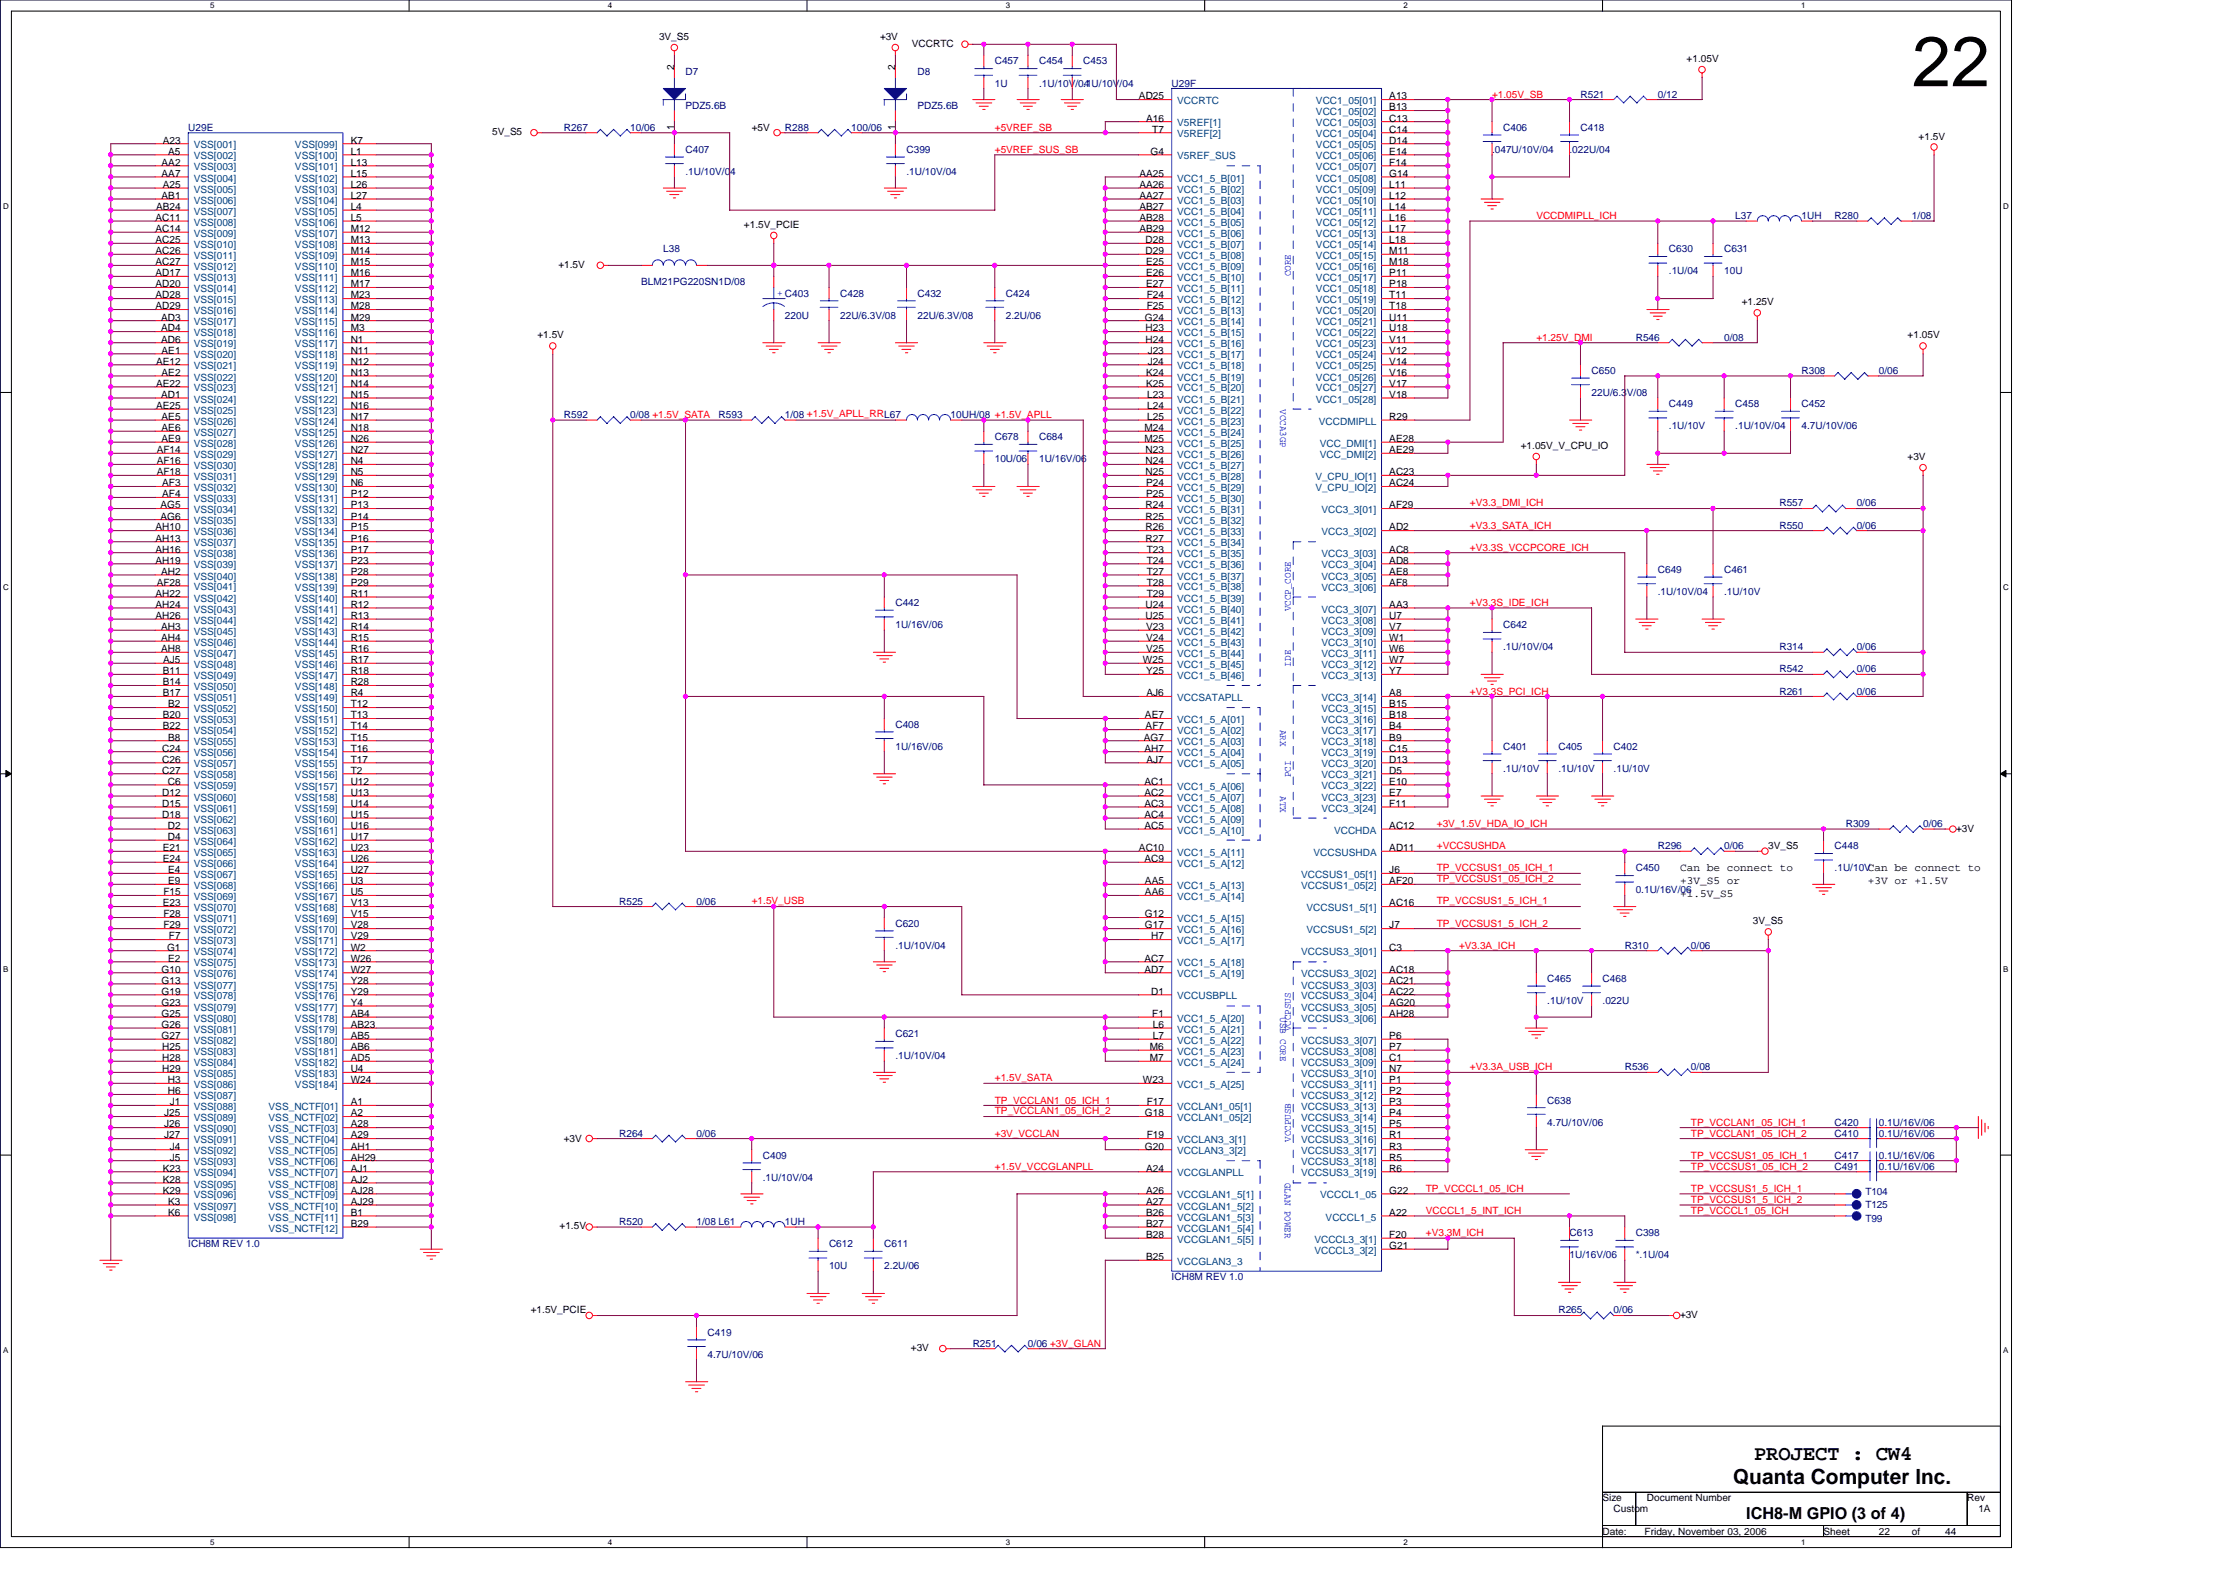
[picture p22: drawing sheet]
<svg xmlns="http://www.w3.org/2000/svg" width="297mm" height="210mm" viewBox="0 0 297 210" stroke-linecap="round" stroke-linejoin="round" font-family="sans-serif">
<defs><g id="words">
<text font-size="9.4" x="254.9" y="11.5">22</text>
<g font-size="2.8">
<text x="231.1" y="197.8">Quanta Computer Inc.</text>
<text x="233.8" y="194.6">PROJECT : CW4</text>
</g>
<text font-size="2.2" x="232.8" y="202.4">ICH8-M GPIO (3 of 4)</text>
<g font-size="1.5">
<text x="224" y="116.1">Can be connect to</text>
<text x="224" y="117.8">+3V_S5 or</text>
<text x="224" y="119.5">+1.5V_S5</text>
<text x="249" y="117.8">+3V or +1.5V</text>
</g>
<g font-size="1.3">
<text x="87.9" y="5.3">3V_S5</text>
<text x="117.3" y="5.3">+3V</text>
<text x="89.9" y="9.3" transform="rotate(-90 89.9 9.3)">2</text>
<text x="119.4" y="9.3" transform="rotate(-90 119.4 9.3)">2</text>
<text x="121.6" y="6.2">VCCRTC</text>
<text x="224.9" y="8.3">+1.05V</text>
<text x="89.9" y="17.3" transform="rotate(-90 89.9 17.3)">1</text>
<text x="100.2" y="17.4">+5V</text>
<text x="119.4" y="17.3" transform="rotate(-90 119.4 17.3)">1</text>
<text x="151.8" y="13.3">AD25</text>
<text x="152.8" y="16.2">A16</text>
<text x="153.6" y="17.7">T7</text>
<text x="185.2" y="13.3">A13</text>
<text x="185.2" y="14.7">B13</text>
<text x="185.2" y="16.2">C13</text>
<text x="185.2" y="17.7">C14</text>
<text x="21.5" y="22.1">AA2</text>
<text x="21.5" y="23.6">AA7</text>
<text x="21.7" y="19.1">A23</text>
<text x="22.4" y="20.6">A5</text>
<text x="46.8" y="19.1">K7</text>
<text x="46.8" y="20.6">L1</text>
<text x="46.8" y="22.1">L13</text>
<text x="46.8" y="23.6">L15</text>
<text x="65.6" y="18">5V_S5</text>
<text x="151.9" y="23.6">AA25</text>
<text x="153.4" y="20.6">G4</text>
<text x="185.2" y="19.1">D14</text>
<text x="185.2" y="20.6">E14</text>
<text x="185.2" y="22.1">F14</text>
<text x="185.2" y="23.6">G14</text>
<text x="255.8" y="18.6">+1.5V</text>
<text x="20.7" y="29.4">AC11</text>
<text x="20.8" y="28">AB24</text>
<text x="21.5" y="26.5">AB1</text>
<text x="21.7" y="25">A25</text>
<text x="46.8" y="25">L26</text>
<text x="46.8" y="26.5">L27</text>
<text x="46.8" y="28">L4</text>
<text x="46.8" y="29.4">L5</text>
<text x="151.9" y="25">AA26</text>
<text x="151.9" y="26.5">AA27</text>
<text x="151.9" y="28">AB27</text>
<text x="151.9" y="29.4">AB28</text>
<text x="185.2" y="25">L11</text>
<text x="185.2" y="26.5">L12</text>
<text x="185.2" y="28">L14</text>
<text x="185.2" y="29.4">L16</text>
<text x="20.7" y="30.9">AC14</text>
<text x="20.7" y="32.4">AC25</text>
<text x="20.7" y="33.9">AC26</text>
<text x="20.7" y="35.3">AC27</text>
<text x="46.8" y="30.9">M12</text>
<text x="46.8" y="32.4">M13</text>
<text x="46.8" y="33.9">M14</text>
<text x="46.8" y="35.3">M15</text>
<text x="74.4" y="35.7">+1.5V</text>
<text x="99.2" y="30.4">+1.5V_PCIE</text>
<text x="151.9" y="30.9">AB29</text>
<text x="152.7" y="32.4">D28</text>
<text x="152.7" y="33.9">D29</text>
<text x="152.8" y="35.3">E25</text>
<text x="185.2" y="30.9">L17</text>
<text x="185.2" y="32.4">L18</text>
<text x="185.2" y="33.9">M11</text>
<text x="185.2" y="35.3">M18</text>
<text x="20.7" y="36.8">AD17</text>
<text x="20.7" y="38.3">AD20</text>
<text x="20.7" y="39.8">AD28</text>
<text x="20.7" y="41.2">AD29</text>
<text x="46.8" y="36.8">M16</text>
<text x="46.8" y="38.3">M17</text>
<text x="46.8" y="39.8">M23</text>
<text x="46.8" y="41.2">M28</text>
<text x="152.8" y="36.8">E26</text>
<text x="152.8" y="38.3">E27</text>
<text x="152.9" y="39.8">F24</text>
<text x="152.9" y="41.2">F25</text>
<text x="185.2" y="36.8">P11</text>
<text x="185.2" y="38.3">P18</text>
<text x="185.2" y="39.8">T11</text>
<text x="185.2" y="41.2">T18</text>
<text x="232.2" y="40.7">+1.25V</text>
<text x="21.5" y="42.7">AD3</text>
<text x="21.5" y="44.2">AD4</text>
<text x="21.5" y="45.7">AD6</text>
<text x="21.5" y="47.1">AE1</text>
<text x="46.8" y="42.7">M29</text>
<text x="46.8" y="44.2">M3</text>
<text x="46.8" y="45.7">N1</text>
<text x="46.8" y="47.1">N11</text>
<text x="71.6" y="45.1">+1.5V</text>
<text x="152.7" y="42.7">G24</text>
<text x="152.7" y="44.2">H23</text>
<text x="152.7" y="45.7">H24</text>
<text x="153" y="47.1">J23</text>
<text x="185.2" y="44.2">U18</text>
<text x="185.2" y="45.7">V11</text>
<text x="185.2" y="42.7">U11</text>
<text x="185.2" y="47.1">V12</text>
<text x="254.3" y="45.1">+1.05V</text>
<text x="20.8" y="48.6">AE12</text>
<text x="20.8" y="51.5">AE22</text>
<text x="21.5" y="53">AD1</text>
<text x="21.5" y="50.1">AE2</text>
<text x="46.8" y="48.6">N12</text>
<text x="46.8" y="50.1">N13</text>
<text x="46.8" y="51.5">N14</text>
<text x="46.8" y="53">N15</text>
<text x="152.8" y="50.1">K24</text>
<text x="152.8" y="51.5">K25</text>
<text x="152.9" y="53">L23</text>
<text x="153" y="48.6">J24</text>
<text x="185.2" y="51.5">V17</text>
<text x="185.2" y="48.6">V14</text>
<text x="185.2" y="53">V18</text>
<text x="185.2" y="50.1">V16</text>
<text x="20.8" y="54.5">AE25</text>
<text x="21.5" y="56">AE5</text>
<text x="21.5" y="57.4">AE6</text>
<text x="21.5" y="58.9">AE9</text>
<text x="46.8" y="54.5">N16</text>
<text x="46.8" y="56">N17</text>
<text x="46.8" y="57.4">N18</text>
<text x="46.8" y="58.9">N26</text>
<text x="152.6" y="57.4">M24</text>
<text x="152.6" y="58.9">M25</text>
<text x="152.9" y="54.5">L24</text>
<text x="152.9" y="56">L25</text>
<text x="185.2" y="56">R29</text>
<text x="185.2" y="58.9">AE28</text>
<text x="202.8" y="59.8">+1.05V_V_CPU_IO</text>
<text x="20.9" y="60.4">AF14</text>
<text x="20.9" y="61.9">AF16</text>
<text x="20.9" y="63.3">AF18</text>
<text x="21.6" y="64.8">AF3</text>
<text x="46.8" y="60.4">N27</text>
<text x="46.8" y="61.9">N4</text>
<text x="46.8" y="63.3">N5</text>
<text x="46.8" y="64.8">N6</text>
<text x="152.7" y="60.4">N23</text>
<text x="152.7" y="61.9">N24</text>
<text x="152.7" y="63.3">N25</text>
<text x="152.8" y="64.8">P24</text>
<text x="185.2" y="63.3">AC23</text>
<text x="185.2" y="64.8">AC24</text>
<text x="185.2" y="60.4">AE29</text>
<text x="254.3" y="61.3">+3V</text>
<text x="20.7" y="70.7">AH10</text>
<text x="21.4" y="67.8">AG5</text>
<text x="21.4" y="69.2">AG6</text>
<text x="21.6" y="66.3">AF4</text>
<text x="46.8" y="66.3">P12</text>
<text x="46.8" y="67.8">P13</text>
<text x="46.8" y="69.2">P14</text>
<text x="46.8" y="70.7">P15</text>
<text x="152.7" y="67.8">R24</text>
<text x="152.7" y="69.2">R25</text>
<text x="152.7" y="70.7">R26</text>
<text x="152.8" y="66.3">P25</text>
<text x="185.2" y="67.8">AF29</text>
<text x="185.2" y="70.7">AD2</text>
<text x="20.7" y="72.2">AH13</text>
<text x="20.7" y="73.6">AH16</text>
<text x="20.7" y="75.1">AH19</text>
<text x="21.5" y="76.6">AH2</text>
<text x="46.8" y="72.2">P16</text>
<text x="46.8" y="73.6">P17</text>
<text x="46.8" y="75.1">P23</text>
<text x="46.8" y="76.6">P28</text>
<text x="152.7" y="72.2">R27</text>
<text x="152.9" y="73.6">T23</text>
<text x="152.9" y="75.1">T24</text>
<text x="152.9" y="76.6">T27</text>
<text x="185.2" y="73.6">AC8</text>
<text x="185.2" y="76.6">AE8</text>
<text x="185.2" y="75.1">AD8</text>
<text x="20.7" y="79.5">AH22</text>
<text x="20.7" y="81">AH24</text>
<text x="20.7" y="82.5">AH26</text>
<text x="20.9" y="78.1">AF28</text>
<text x="21.5" y="84">AH3</text>
<text x="46.8" y="78.1">P29</text>
<text x="46.8" y="79.5">R11</text>
<text x="46.8" y="81">R12</text>
<text x="46.8" y="82.5">R13</text>
<text x="46.8" y="84">R14</text>
<text x="152.7" y="81">U24</text>
<text x="152.7" y="82.5">U25</text>
<text x="152.8" y="84">V23</text>
<text x="152.9" y="78.1">T28</text>
<text x="152.9" y="79.5">T29</text>
<text x="185.2" y="81">AA3</text>
<text x="185.2" y="82.5">U7</text>
<text x="185.2" y="84">V7</text>
<text x="185.2" y="78.1">AF8</text>
<text x="21.5" y="85.4">AH4</text>
<text x="21.5" y="86.9">AH8</text>
<text x="21.7" y="89.9">B11</text>
<text x="21.8" y="88.4">AJ5</text>
<text x="46.8" y="85.4">R15</text>
<text x="46.8" y="86.9">R16</text>
<text x="46.8" y="88.4">R17</text>
<text x="46.8" y="89.9">R18</text>
<text x="152.4" y="88.4">W25</text>
<text x="152.8" y="85.4">V24</text>
<text x="152.8" y="89.9">Y25</text>
<text x="152.8" y="86.9">V25</text>
<text x="185.2" y="85.4">W1</text>
<text x="185.2" y="86.9">W6</text>
<text x="185.2" y="88.4">W7</text>
<text x="185.2" y="89.9">Y7</text>
<text x="21.7" y="91.3">B14</text>
<text x="21.7" y="92.8">B17</text>
<text x="21.7" y="95.7">B20</text>
<text x="22.4" y="94.3">B2</text>
<text x="46.8" y="91.3">R28</text>
<text x="46.8" y="92.8">R4</text>
<text x="46.8" y="94.3">T12</text>
<text x="46.8" y="95.7">T13</text>
<text x="152.7" y="95.7">AE7</text>
<text x="152.9" y="92.8">AJ6</text>
<text x="185.2" y="94.3">B15</text>
<text x="185.2" y="95.7">B18</text>
<text x="185.2" y="92.8">A8</text>
<text x="21.6" y="100.2">C24</text>
<text x="21.6" y="101.6">C26</text>
<text x="21.7" y="97.2">B22</text>
<text x="22.4" y="98.7">B8</text>
<text x="46.8" y="97.2">T14</text>
<text x="46.8" y="98.7">T15</text>
<text x="46.8" y="100.2">T16</text>
<text x="46.8" y="101.6">T17</text>
<text x="152.5" y="98.7">AG7</text>
<text x="152.6" y="100.2">AH7</text>
<text x="152.7" y="97.2">AF7</text>
<text x="152.9" y="101.6">AJ7</text>
<text x="185.2" y="97.2">B4</text>
<text x="185.2" y="98.7">B9</text>
<text x="185.2" y="100.2">C15</text>
<text x="185.2" y="101.6">D13</text>
<text x="21.6" y="103.1">C27</text>
<text x="21.6" y="106.1">D12</text>
<text x="21.6" y="107.5">D15</text>
<text x="22.4" y="104.6">C6</text>
<text x="46.8" y="103.1">T2</text>
<text x="46.8" y="104.6">U12</text>
<text x="46.8" y="106.1">U13</text>
<text x="46.8" y="107.5">U14</text>
<text x="152.6" y="104.6">AC1</text>
<text x="152.6" y="106.1">AC2</text>
<text x="152.6" y="107.5">AC3</text>
<text x="185.2" y="103.1">D5</text>
<text x="185.2" y="104.6">E10</text>
<text x="185.2" y="106.1">E7</text>
<text x="185.2" y="107.5">F11</text>
<text x="21.6" y="109">D18</text>
<text x="21.7" y="113.4">E21</text>
<text x="22.4" y="110.5">D2</text>
<text x="22.4" y="112">D4</text>
<text x="46.8" y="109">U15</text>
<text x="46.8" y="110.5">U16</text>
<text x="46.8" y="112">U17</text>
<text x="46.8" y="113.4">U23</text>
<text x="151.8" y="113.4">AC10</text>
<text x="152.6" y="109">AC4</text>
<text x="152.6" y="110.5">AC5</text>
<text x="185.2" y="110.5">AC12</text>
<text x="185.2" y="113.4">AD11</text>
<text x="235.8" y="113.2">3V_S5</text>
<text x="260.8" y="110.8">+3V</text>
<text x="21.7" y="114.9">E24</text>
<text x="21.8" y="119.3">F15</text>
<text x="22.4" y="116.4">E4</text>
<text x="22.4" y="117.8">E9</text>
<text x="46.8" y="114.9">U26</text>
<text x="46.8" y="116.4">U27</text>
<text x="46.8" y="117.8">U3</text>
<text x="46.8" y="119.3">U5</text>
<text x="152.6" y="114.9">AC9</text>
<text x="152.7" y="117.8">AA5</text>
<text x="152.7" y="119.3">AA6</text>
<text x="185.2" y="116.4">J6</text>
<text x="185.2" y="117.8">AF20</text>
<text x="21.7" y="120.8">E23</text>
<text x="21.8" y="122.3">F28</text>
<text x="21.8" y="123.7">F29</text>
<text x="22.5" y="125.2">F7</text>
<text x="46.8" y="120.8">V13</text>
<text x="46.8" y="122.3">V15</text>
<text x="46.8" y="123.7">V28</text>
<text x="46.8" y="125.2">V29</text>
<text x="152.7" y="122.3">G12</text>
<text x="152.7" y="123.7">G17</text>
<text x="153.5" y="125.2">H7</text>
<text x="185.2" y="120.8">AC16</text>
<text x="185.2" y="123.7">J7</text>
<text x="233.7" y="123.2">3V_S5</text>
<text x="21.5" y="129.6">G10</text>
<text x="21.5" y="131.1">G13</text>
<text x="22.3" y="126.7">G1</text>
<text x="22.4" y="128.2">E2</text>
<text x="46.8" y="126.7">W2</text>
<text x="46.8" y="128.2">W26</text>
<text x="46.8" y="129.6">W27</text>
<text x="46.8" y="131.1">Y28</text>
<text x="152.6" y="129.6">AD7</text>
<text x="152.6" y="128.2">AC7</text>
<text x="185.2" y="129.6">AC18</text>
<text x="185.2" y="131.1">AC21</text>
<text x="185.2" y="126.7">C3</text>
<text x="21.5" y="132.6">G19</text>
<text x="21.5" y="134">G23</text>
<text x="21.5" y="135.5">G25</text>
<text x="21.5" y="137">G26</text>
<text x="46.8" y="132.6">Y29</text>
<text x="46.8" y="134">Y4</text>
<text x="46.8" y="135.5">AB4</text>
<text x="46.8" y="137">AB23</text>
<text x="153.5" y="132.6">D1</text>
<text x="153.6" y="135.5">F1</text>
<text x="153.7" y="137">L6</text>
<text x="185.2" y="132.6">AC22</text>
<text x="185.2" y="134">AG20</text>
<text x="185.2" y="135.5">AH28</text>
<text x="21.5" y="138.5">G27</text>
<text x="21.6" y="139.9">H25</text>
<text x="21.6" y="141.4">H28</text>
<text x="21.6" y="142.9">H29</text>
<text x="46.8" y="138.5">AB5</text>
<text x="46.8" y="139.9">AB6</text>
<text x="46.8" y="141.4">AD5</text>
<text x="46.8" y="142.9">U4</text>
<text x="153.3" y="139.9">M6</text>
<text x="153.3" y="141.4">M7</text>
<text x="153.7" y="138.5">L7</text>
<text x="185.2" y="138.5">P6</text>
<text x="185.2" y="139.9">P7</text>
<text x="185.2" y="141.4">C1</text>
<text x="185.2" y="142.9">N7</text>
<text x="21.9" y="148.8">J25</text>
<text x="22.4" y="144.4">H3</text>
<text x="22.4" y="145.8">H6</text>
<text x="22.6" y="147.3">J1</text>
<text x="46.8" y="147.3">A1</text>
<text x="46.8" y="148.8">A2</text>
<text x="46.8" y="144.4">W24</text>
<text x="152.4" y="144.4">W23</text>
<text x="152.7" y="148.8">G18</text>
<text x="152.9" y="147.3">F17</text>
<text x="185.2" y="144.4">P1</text>
<text x="185.2" y="145.8">P2</text>
<text x="185.2" y="147.3">P3</text>
<text x="185.2" y="148.8">P4</text>
<text x="21.9" y="150.3">J26</text>
<text x="21.9" y="151.7">J27</text>
<text x="22.6" y="153.2">J4</text>
<text x="22.6" y="154.7">J5</text>
<text x="46.8" y="150.3">A28</text>
<text x="46.8" y="151.7">A29</text>
<text x="46.8" y="153.2">AH1</text>
<text x="46.8" y="154.7">AH29</text>
<text x="75.2" y="152.2">+3V</text>
<text x="152.7" y="153.2">G20</text>
<text x="152.9" y="151.7">F19</text>
<text x="185.2" y="150.3">P5</text>
<text x="185.2" y="151.7">R1</text>
<text x="185.2" y="153.2">R3</text>
<text x="185.2" y="154.7">R5</text>
<text x="21.7" y="156.1">K23</text>
<text x="21.7" y="157.6">K28</text>
<text x="21.7" y="159.1">K29</text>
<text x="22.4" y="160.6">K3</text>
<text x="46.8" y="156.1">AJ1</text>
<text x="46.8" y="157.6">AJ2</text>
<text x="46.8" y="159.1">AJ28</text>
<text x="46.8" y="160.6">AJ29</text>
<text x="152.8" y="160.6">A27</text>
<text x="152.8" y="159.1">A26</text>
<text x="152.8" y="156.1">A24</text>
<text x="185.2" y="156.1">R6</text>
<text x="185.2" y="159.1">G22</text>
<text x="22.4" y="162">K6</text>
<text x="46.8" y="162">B1</text>
<text x="46.8" y="163.5">B29</text>
<text x="74.6" y="163.9">+1.5V</text>
<text x="152.8" y="163.5">B27</text>
<text x="152.8" y="165">B28</text>
<text x="152.8" y="162">B26</text>
<text x="152.8" y="167.9">B25</text>
<text x="185.2" y="166.5">G21</text>
<text x="185.2" y="165">F20</text>
<text x="185.2" y="162">A22</text>
<text x="70.8" y="175">+1.5V_PCIE</text>
<text x="224" y="175.6">+3V</text>
<text x="121.4" y="180.1">+3V</text>
<text x="213.7" y="200.1">Size</text>
<text x="215.1" y="201.6">Custom</text>
<text x="219.6" y="200.1">Document Number</text>
<text x="262.3" y="200.1">Rev</text>
<text x="263.8" y="201.6">1A</text>
<text x="213.7" y="204.5">Date:</text>
<text x="219.3" y="204.5">Friday, November 03, 2006</text>
<text x="243.1" y="204.5">Sheet</text>
<text x="250.5" y="204.5">22</text>
<text x="254.9" y="204.5">of</text>
<text x="259.3" y="204.5">44</text>
</g>
<g font-size="1.3" fill="#000080">
<text x="91.4" y="10.1">D7</text>
<text x="122.3" y="10.1">D8</text>
<text x="132.6" y="8.6">C457</text>
<text x="132.6" y="11.5">1U</text>
<text x="138.5" y="8.6">C454</text>
<text x="138.5" y="11.5">.1U/10V/04</text>
<text x="144.4" y="8.6">C453</text>
<text x="144.4" y="11.5">.1U/10V/04</text>
<text x="156.2" y="11.5">U29F</text>
<text x="25.1" y="17.4">U29E</text>
<text x="75.2" y="17.4">R267</text>
<text x="84" y="17.4">10/06</text>
<text x="91.4" y="14.5">PDZ5.6B</text>
<text x="104.6" y="17.4">R288</text>
<text x="113.5" y="17.4">100/06</text>
<text x="122.3" y="14.5">PDZ5.6B</text>
<text x="200.4" y="17.4">C406</text>
<text x="210.7" y="13">R521</text>
<text x="210.7" y="17.4">C418</text>
<text x="221" y="13">0/12</text>
<text x="91.4" y="20.4">C407</text>
<text x="91.4" y="23.3">.1U/10V/04</text>
<text x="120.9" y="20.4">C399</text>
<text x="120.9" y="23.3">.1U/10V/04</text>
<text x="198.9" y="20.4">.047U/10V/04</text>
<text x="209.3" y="20.4">.022U/04</text>
<text x="231.3" y="29.2">L37</text>
<text x="240.2" y="29.2">1UH</text>
<text x="244.6" y="29.2">R280</text>
<text x="254.9" y="29.2">1/08</text>
<text x="88.4" y="33.6">L38</text>
<text x="222.5" y="33.6">C630</text>
<text x="229.9" y="33.6">C631</text>
<text x="85.5" y="38">BLM21PG220SN1D/08</text>
<text x="112" y="39.5">C428</text>
<text x="122.3" y="39.5">C432</text>
<text x="134.1" y="39.5">C424</text>
<text x="222.5" y="36.6">.1U/04</text>
<text x="229.9" y="36.6">10U</text>
<text x="104.6" y="42.5">220U</text>
<text x="112" y="42.5">22U/6.3V/08</text>
<text x="122.3" y="42.5">22U/6.3V/08</text>
<text x="134.1" y="42.5">2.2U/06</text>
<text x="218.1" y="45.4">R546</text>
<text x="229.9" y="45.4">0/08</text>
<text x="212.2" y="49.8">C650</text>
<text x="212.2" y="52.8">22U/6.3V/08</text>
<text x="240.2" y="49.8">R308</text>
<text x="250.5" y="49.8">0/06</text>
<text x="75.2" y="55.7">R592</text>
<text x="84" y="55.7">0/08 +1.5V_SATA</text>
<text x="95.8" y="55.7">R593</text>
<text x="104.6" y="55.7">1/08 +1.5V_APLL_RRL67</text>
<text x="126.7" y="55.7">10UH/08 +1.5V_APLL</text>
<text x="132.6" y="58.7">C678</text>
<text x="138.5" y="58.7">C684</text>
<text x="222.5" y="54.3">C449</text>
<text x="222.5" y="57.2">.1U/10V</text>
<text x="231.3" y="54.3">C458</text>
<text x="231.3" y="57.2">.1U/10V/04</text>
<text x="240.2" y="54.3">C452</text>
<text x="240.2" y="57.2">4.7U/10V/06</text>
<text x="132.6" y="61.6">10U/06</text>
<text x="138.5" y="61.6">1U/16V/06</text>
<text x="237.2" y="70.5">R550</text>
<text x="237.2" y="67.5">R557</text>
<text x="247.5" y="70.5">0/06</text>
<text x="247.5" y="67.5">0/06</text>
<text x="221" y="76.3">C649</text>
<text x="229.9" y="76.3">C461</text>
<text x="119.4" y="80.8">C442</text>
<text x="119.4" y="83.7">1U/16V/06</text>
<text x="200.4" y="83.7">C642</text>
<text x="221" y="79.3">.1U/10V/04</text>
<text x="229.9" y="79.3">.1U/10V</text>
<text x="200.4" y="86.7">.1U/10V/04</text>
<text x="237.2" y="86.7">R314</text>
<text x="237.2" y="89.6">R542</text>
<text x="247.5" y="86.7">0/06</text>
<text x="247.5" y="89.6">0/06</text>
<text x="237.2" y="92.6">R261</text>
<text x="247.5" y="92.6">0/06</text>
<text x="119.4" y="97">C408</text>
<text x="119.4" y="99.9">1U/16V/06</text>
<text x="200.4" y="99.9">C401</text>
<text x="207.8" y="99.9">C405</text>
<text x="215.1" y="99.9">C402</text>
<text x="200.4" y="102.9">.1U/10V</text>
<text x="207.8" y="102.9">.1U/10V</text>
<text x="215.1" y="102.9">.1U/10V</text>
<text x="221" y="113.2">R296</text>
<text x="229.9" y="113.2">0/06</text>
<text x="244.6" y="113.2">C448</text>
<text x="246.1" y="110.2">R309</text>
<text x="256.4" y="110.2">0/06</text>
<text x="218.1" y="116.1">C450</text>
<text x="218.1" y="119.1">0.1U/16V/06</text>
<text x="244.6" y="116.1">.1U/10VCan be connect to</text>
<text x="82.5" y="120.5">R525</text>
<text x="92.9" y="120.5">0/06</text>
<text x="119.4" y="123.5">C620</text>
<text x="119.4" y="126.4">.1U/10V/04</text>
<text x="206.3" y="130.9">C465</text>
<text x="213.7" y="130.9">C468</text>
<text x="216.6" y="126.4">R310</text>
<text x="225.4" y="126.4">0/06</text>
<text x="206.3" y="133.8">.1U/10V</text>
<text x="213.7" y="133.8">.022U</text>
<text x="119.4" y="138.2">C621</text>
<text x="119.4" y="141.2">.1U/10V/04</text>
<text x="216.6" y="142.6">R536</text>
<text x="225.4" y="142.6">0/08</text>
<text x="206.3" y="147.1">C638</text>
<text x="82.5" y="151.5">R264</text>
<text x="92.9" y="151.5">0/06</text>
<text x="101.7" y="154.4">C409</text>
<text x="206.3" y="150">4.7U/10V/06</text>
<text x="244.6" y="154.4">C417</text>
<text x="244.6" y="150">C420</text>
<text x="244.6" y="151.5">C410</text>
<text x="244.6" y="155.9">C491</text>
<text x="250.5" y="154.4">0.1U/16V/06</text>
<text x="250.5" y="150">0.1U/16V/06</text>
<text x="250.5" y="151.5">0.1U/16V/06</text>
<text x="250.5" y="155.9">0.1U/16V/06</text>
<text x="101.7" y="157.4">.1U/10V/04</text>
<text x="248.7" y="159.3">T104</text>
<text x="248.7" y="161.1">T125</text>
<text x="25.1" y="166.2">ICH8M REV 1.0</text>
<text x="82.5" y="163.3">R520</text>
<text x="92.9" y="163.3">1/08 L61</text>
<text x="104.6" y="163.3">1UH</text>
<text x="110.5" y="166.2">C612</text>
<text x="117.9" y="166.2">C611</text>
<text x="209.3" y="164.7">C613</text>
<text x="209.3" y="167.7">1U/16V/06</text>
<text x="218.1" y="164.7">C398</text>
<text x="218.1" y="167.7">*.1U/04</text>
<text x="248.7" y="162.8">T99</text>
<text x="110.5" y="169.2">10U</text>
<text x="117.9" y="169.2">2.2U/06</text>
<text x="156.2" y="170.6">ICH8M REV 1.0</text>
<text x="94.3" y="178">C419</text>
<text x="129.7" y="179.5">R251</text>
<text x="137" y="179.5">0/06 +3V_GLAN</text>
<text x="207.8" y="175">R265</text>
<text x="215.1" y="175">0/06</text>
<text x="94.3" y="181">4.7U/10V/06</text>
</g>
<g font-size="1.3" fill="#f00">
<text x="132.6" y="17.4">+5VREF_SB</text>
<text x="198.9" y="13">+1.05V_SB</text>
<text x="132.6" y="20.4">+5VREF_SUS_SB</text>
<text x="204.8" y="29.2">VCCDMIPLL_ICH</text>
<text x="204.8" y="45.4">+1.25V_DMI</text>
<text x="196" y="70.5">+V3.3_SATA_ICH</text>
<text x="196" y="67.5">+V3.3_DMI_ICH</text>
<text x="196" y="73.4">+V3.3S_VCCPCORE_ICH</text>
<text x="196" y="80.8">+V3.3S_IDE_ICH</text>
<text x="196" y="92.6">+V3.3S_PCI_ICH</text>
<text x="191.6" y="113.2">+VCCSUSHDA</text>
<text x="191.6" y="110.2">+3V_1.5V_HDA_IO_ICH</text>
<text x="191.6" y="117.6">TP_VCCSUS1_05_ICH_2</text>
<text x="191.6" y="116.1">TP_VCCSUS1_05_ICH_1</text>
<text x="100.2" y="120.5">+1.5V_USB</text>
<text x="191.6" y="120.5">TP_VCCSUS1_5_ICH_1</text>
<text x="191.6" y="123.5">TP_VCCSUS1_5_ICH_2</text>
<text x="194.5" y="126.4">+V3.3A_ICH</text>
<text x="196" y="142.6">+V3.3A_USB_ICH</text>
<text x="132.6" y="147.1">TP_VCCLAN1_05_ICH_1</text>
<text x="132.6" y="144.1">+1.5V_SATA</text>
<text x="132.6" y="148.5">TP_VCCLAN1_05_ICH_2</text>
<text x="132.6" y="155.9">+1.5V_VCCGLANPLL</text>
<text x="132.6" y="151.5">+3V_VCCLAN</text>
<text x="225.4" y="150">TP_VCCLAN1_05_ICH_1</text>
<text x="225.4" y="155.9">TP_VCCSUS1_05_ICH_2</text>
<text x="225.4" y="154.4">TP_VCCSUS1_05_ICH_1</text>
<text x="225.4" y="151.5">TP_VCCLAN1_05_ICH_2</text>
<text x="190.1" y="158.9">TP_VCCCL1_05_ICH</text>
<text x="190.1" y="161.8">VCCCL1_5_INT_ICH</text>
<text x="225.4" y="161.8">TP_VCCCL1_05_ICH</text>
<text x="225.4" y="160.3">TP_VCCSUS1_5_ICH_2</text>
<text x="225.4" y="158.9">TP_VCCSUS1_5_ICH_1</text>
<text x="190.1" y="164.7">+V3.3M_ICH</text>
</g>
<g font-size="1.3" fill="#004080">
<text x="156.9" y="13.9">VCCRTC</text>
<text x="156.9" y="16.8">V5REF[1]</text>
<text x="175.4" y="13.9">VCC1_05[01]</text>
<text x="175.4" y="15.3">VCC1_05[02]</text>
<text x="175.4" y="16.8">VCC1_05[03]</text>
<text x="25.8" y="19.8">VSS[001]</text>
<text x="25.8" y="21.3">VSS[002]</text>
<text x="25.8" y="22.7">VSS[003]</text>
<text x="39.3" y="19.8">VSS[099]</text>
<text x="39.3" y="21.2">VSS[100]</text>
<text x="39.3" y="22.7">VSS[101]</text>
<text x="156.9" y="18.3">V5REF[2]</text>
<text x="156.9" y="21.3">V5REF_SUS</text>
<text x="175.4" y="18.3">VCC1_05[04]</text>
<text x="175.4" y="19.8">VCC1_05[05]</text>
<text x="175.4" y="21.2">VCC1_05[06]</text>
<text x="175.4" y="22.7">VCC1_05[07]</text>
<text x="25.8" y="24.2">VSS[004]</text>
<text x="25.8" y="25.7">VSS[005]</text>
<text x="25.8" y="27.1">VSS[006]</text>
<text x="25.8" y="28.6">VSS[007]</text>
<text x="39.3" y="24.2">VSS[102]</text>
<text x="39.3" y="25.7">VSS[103]</text>
<text x="39.3" y="27.1">VSS[104]</text>
<text x="39.3" y="28.6">VSS[105]</text>
<text x="156.9" y="24.2">VCC1_5_B[01]</text>
<text x="156.9" y="25.7">VCC1_5_B[02]</text>
<text x="156.9" y="27.1">VCC1_5_B[03]</text>
<text x="156.9" y="28.6">VCC1_5_B[04]</text>
<text x="175.4" y="24.2">VCC1_05[08]</text>
<text x="175.4" y="25.7">VCC1_05[09]</text>
<text x="175.4" y="27.1">VCC1_05[10]</text>
<text x="175.4" y="28.6">VCC1_05[11]</text>
<text x="25.8" y="30.1">VSS[008]</text>
<text x="25.8" y="31.6">VSS[009]</text>
<text x="25.8" y="33">VSS[010]</text>
<text x="25.8" y="34.5">VSS[011]</text>
<text x="25.8" y="36">VSS[012]</text>
<text x="39.3" y="30.1">VSS[106]</text>
<text x="39.3" y="31.6">VSS[107]</text>
<text x="39.3" y="33">VSS[108]</text>
<text x="39.3" y="34.5">VSS[109]</text>
<text x="39.3" y="36">VSS[110]</text>
<text x="156.9" y="30.1">VCC1_5_B[05]</text>
<text x="156.9" y="31.6">VCC1_5_B[06]</text>
<text x="156.9" y="33">VCC1_5_B[07]</text>
<text x="156.9" y="34.5">VCC1_5_B[08]</text>
<text x="156.9" y="36">VCC1_5_B[09]</text>
<text x="175.4" y="30.1">VCC1_05[12]</text>
<text x="175.4" y="31.6">VCC1_05[13]</text>
<text x="175.4" y="33">VCC1_05[14]</text>
<text x="175.4" y="34.5">VCC1_05[15]</text>
<text x="175.4" y="36">VCC1_05[16]</text>
<text x="25.8" y="37.4">VSS[013]</text>
<text x="25.8" y="38.9">VSS[014]</text>
<text x="25.8" y="40.4">VSS[015]</text>
<text x="25.8" y="41.9">VSS[016]</text>
<text x="39.3" y="37.4">VSS[111]</text>
<text x="39.3" y="38.9">VSS[112]</text>
<text x="39.3" y="40.4">VSS[113]</text>
<text x="39.3" y="41.9">VSS[114]</text>
<text x="156.9" y="37.4">VCC1_5_B[10]</text>
<text x="156.9" y="38.9">VCC1_5_B[11]</text>
<text x="156.9" y="40.4">VCC1_5_B[12]</text>
<text x="156.9" y="41.9">VCC1_5_B[13]</text>
<text x="175.4" y="37.4">VCC1_05[17]</text>
<text x="175.4" y="38.9">VCC1_05[18]</text>
<text x="175.4" y="40.4">VCC1_05[19]</text>
<text x="175.4" y="41.9">VCC1_05[20]</text>
<text x="25.8" y="43.3">VSS[017]</text>
<text x="25.8" y="44.8">VSS[018]</text>
<text x="25.8" y="46.3">VSS[019]</text>
<text x="25.8" y="47.8">VSS[020]</text>
<text x="39.3" y="43.3">VSS[115]</text>
<text x="39.3" y="44.8">VSS[116]</text>
<text x="39.3" y="46.3">VSS[117]</text>
<text x="39.3" y="47.8">VSS[118]</text>
<text x="156.9" y="43.3">VCC1_5_B[14]</text>
<text x="156.9" y="44.8">VCC1_5_B[15]</text>
<text x="156.9" y="46.3">VCC1_5_B[16]</text>
<text x="156.9" y="47.8">VCC1_5_B[17]</text>
<text x="175.4" y="44.8">VCC1_05[22]</text>
<text x="175.4" y="46.3">VCC1_05[23]</text>
<text x="175.4" y="43.3">VCC1_05[21]</text>
<text x="175.4" y="47.8">VCC1_05[24]</text>
<text x="25.8" y="49.2">VSS[021]</text>
<text x="25.8" y="50.7">VSS[022]</text>
<text x="25.8" y="52.2">VSS[023]</text>
<text x="25.8" y="53.7">VSS[024]</text>
<text x="39.3" y="49.2">VSS[119]</text>
<text x="39.3" y="50.7">VSS[120]</text>
<text x="39.3" y="52.2">VSS[121]</text>
<text x="39.3" y="53.7">VSS[122]</text>
<text x="156.9" y="49.2">VCC1_5_B[18]</text>
<text x="156.9" y="50.7">VCC1_5_B[19]</text>
<text x="156.9" y="52.2">VCC1_5_B[20]</text>
<text x="156.9" y="53.7">VCC1_5_B[21]</text>
<text x="175.4" y="52.2">VCC1_05[27]</text>
<text x="175.4" y="49.2">VCC1_05[25]</text>
<text x="175.4" y="53.7">VCC1_05[28]</text>
<text x="175.4" y="50.7">VCC1_05[26]</text>
<text x="25.8" y="55.1">VSS[025]</text>
<text x="25.8" y="56.6">VSS[026]</text>
<text x="25.8" y="58.1">VSS[027]</text>
<text x="25.8" y="59.5">VSS[028]</text>
<text x="39.3" y="59.5">VSS[126]</text>
<text x="39.3" y="55.1">VSS[123]</text>
<text x="39.3" y="56.6">VSS[124]</text>
<text x="39.3" y="58.1">VSS[125]</text>
<text x="156.9" y="55.1">VCC1_5_B[22]</text>
<text x="156.9" y="56.6">VCC1_5_B[23]</text>
<text x="156.9" y="58.1">VCC1_5_B[24]</text>
<text x="156.9" y="59.5">VCC1_5_B[25]</text>
<text x="175.8" y="56.6">VCCDMIPLL</text>
<text x="176" y="59.5">VCC_DMI[1]</text>
<text x="25.8" y="61">VSS[029]</text>
<text x="25.8" y="62.5">VSS[030]</text>
<text x="25.8" y="64">VSS[031]</text>
<text x="25.8" y="65.4">VSS[032]</text>
<text x="39.3" y="61">VSS[127]</text>
<text x="39.3" y="62.5">VSS[128]</text>
<text x="39.3" y="64">VSS[129]</text>
<text x="39.3" y="65.4">VSS[130]</text>
<text x="156.9" y="61">VCC1_5_B[26]</text>
<text x="156.9" y="62.5">VCC1_5_B[27]</text>
<text x="156.9" y="64">VCC1_5_B[28]</text>
<text x="156.9" y="65.4">VCC1_5_B[29]</text>
<text x="175.4" y="64">V_CPU_IO[1]</text>
<text x="175.4" y="65.4">V_CPU_IO[2]</text>
<text x="176" y="61">VCC_DMI[2]</text>
<text x="25.8" y="66.9">VSS[033]</text>
<text x="25.8" y="68.4">VSS[034]</text>
<text x="25.8" y="69.9">VSS[035]</text>
<text x="25.8" y="71.3">VSS[036]</text>
<text x="39.3" y="66.9">VSS[131]</text>
<text x="39.3" y="68.4">VSS[132]</text>
<text x="39.3" y="69.9">VSS[133]</text>
<text x="39.3" y="71.3">VSS[134]</text>
<text x="156.9" y="66.9">VCC1_5_B[30]</text>
<text x="156.9" y="68.4">VCC1_5_B[31]</text>
<text x="156.9" y="69.9">VCC1_5_B[32]</text>
<text x="156.9" y="71.3">VCC1_5_B[33]</text>
<text x="176.2" y="68.4">VCC3_3[01]</text>
<text x="176.2" y="71.3">VCC3_3[02]</text>
<text x="25.8" y="72.8">VSS[037]</text>
<text x="25.8" y="74.3">VSS[038]</text>
<text x="25.8" y="75.8">VSS[039]</text>
<text x="25.8" y="77.2">VSS[040]</text>
<text x="39.3" y="72.8">VSS[135]</text>
<text x="39.3" y="74.3">VSS[136]</text>
<text x="39.3" y="75.8">VSS[137]</text>
<text x="39.3" y="77.2">VSS[138]</text>
<text x="156.9" y="72.8">VCC1_5_B[34]</text>
<text x="156.9" y="74.3">VCC1_5_B[35]</text>
<text x="156.9" y="75.8">VCC1_5_B[36]</text>
<text x="156.9" y="77.2">VCC1_5_B[37]</text>
<text x="176.2" y="74.3">VCC3_3[03]</text>
<text x="176.2" y="77.2">VCC3_3[05]</text>
<text x="176.2" y="75.8">VCC3_3[04]</text>
<text x="25.8" y="78.7">VSS[041]</text>
<text x="25.8" y="80.2">VSS[042]</text>
<text x="25.8" y="81.6">VSS[043]</text>
<text x="25.8" y="83.1">VSS[044]</text>
<text x="39.3" y="78.7">VSS[139]</text>
<text x="39.3" y="80.2">VSS[140]</text>
<text x="39.3" y="81.6">VSS[141]</text>
<text x="39.3" y="83.1">VSS[142]</text>
<text x="156.9" y="78.7">VCC1_5_B[38]</text>
<text x="156.9" y="80.2">VCC1_5_B[39]</text>
<text x="156.9" y="81.6">VCC1_5_B[40]</text>
<text x="156.9" y="83.1">VCC1_5_B[41]</text>
<text x="176.2" y="81.6">VCC3_3[07]</text>
<text x="176.2" y="83.1">VCC3_3[08]</text>
<text x="176.2" y="78.7">VCC3_3[06]</text>
<text x="25.8" y="84.6">VSS[045]</text>
<text x="25.8" y="86.1">VSS[046]</text>
<text x="25.8" y="87.5">VSS[047]</text>
<text x="25.8" y="89">VSS[048]</text>
<text x="39.3" y="84.6">VSS[143]</text>
<text x="39.3" y="86.1">VSS[144]</text>
<text x="39.3" y="87.5">VSS[145]</text>
<text x="39.3" y="89">VSS[146]</text>
<text x="156.9" y="89">VCC1_5_B[45]</text>
<text x="156.9" y="86.1">VCC1_5_B[43]</text>
<text x="156.9" y="87.5">VCC1_5_B[44]</text>
<text x="156.9" y="84.6">VCC1_5_B[42]</text>
<text x="176.2" y="84.6">VCC3_3[09]</text>
<text x="176.2" y="86.1">VCC3_3[10]</text>
<text x="176.2" y="87.5">VCC3_3[11]</text>
<text x="176.2" y="89">VCC3_3[12]</text>
<text x="25.8" y="90.5">VSS[049]</text>
<text x="25.8" y="92">VSS[050]</text>
<text x="25.8" y="93.4">VSS[051]</text>
<text x="25.8" y="94.9">VSS[052]</text>
<text x="39.3" y="90.5">VSS[147]</text>
<text x="39.3" y="92">VSS[148]</text>
<text x="39.3" y="93.4">VSS[149]</text>
<text x="39.3" y="94.9">VSS[150]</text>
<text x="156.9" y="93.4">VCCSATAPLL</text>
<text x="156.9" y="90.5">VCC1_5_B[46]</text>
<text x="176.2" y="90.5">VCC3_3[13]</text>
<text x="176.2" y="94.9">VCC3_3[15]</text>
<text x="176.2" y="93.4">VCC3_3[14]</text>
<text x="25.8" y="96.4">VSS[053]</text>
<text x="25.8" y="97.9">VSS[054]</text>
<text x="25.8" y="99.3">VSS[055]</text>
<text x="25.8" y="100.8">VSS[056]</text>
<text x="39.3" y="96.4">VSS[151]</text>
<text x="39.3" y="97.9">VSS[152]</text>
<text x="39.3" y="99.3">VSS[153]</text>
<text x="39.3" y="100.8">VSS[154]</text>
<text x="156.9" y="96.4">VCC1_5_A[01]</text>
<text x="156.9" y="97.9">VCC1_5_A[02]</text>
<text x="156.9" y="99.3">VCC1_5_A[03]</text>
<text x="156.9" y="100.8">VCC1_5_A[04]</text>
<text x="176.2" y="96.4">VCC3_3[16]</text>
<text x="176.2" y="97.9">VCC3_3[17]</text>
<text x="176.2" y="99.3">VCC3_3[18]</text>
<text x="176.2" y="100.8">VCC3_3[19]</text>
<text x="25.8" y="102.3">VSS[057]</text>
<text x="25.8" y="103.7">VSS[058]</text>
<text x="25.8" y="105.2">VSS[059]</text>
<text x="25.8" y="106.7">VSS[060]</text>
<text x="39.3" y="102.3">VSS[155]</text>
<text x="39.3" y="103.7">VSS[156]</text>
<text x="39.3" y="105.2">VSS[157]</text>
<text x="39.3" y="106.7">VSS[158]</text>
<text x="156.9" y="102.3">VCC1_5_A[05]</text>
<text x="156.9" y="105.2">VCC1_5_A[06]</text>
<text x="156.9" y="106.7">VCC1_5_A[07]</text>
<text x="176.2" y="102.3">VCC3_3[20]</text>
<text x="176.2" y="103.7">VCC3_3[21]</text>
<text x="176.2" y="105.2">VCC3_3[22]</text>
<text x="176.2" y="106.7">VCC3_3[23]</text>
<text x="25.8" y="108.2">VSS[061]</text>
<text x="25.8" y="109.6">VSS[062]</text>
<text x="25.8" y="111.1">VSS[063]</text>
<text x="25.8" y="112.6">VSS[064]</text>
<text x="39.3" y="108.2">VSS[159]</text>
<text x="39.3" y="109.6">VSS[160]</text>
<text x="39.3" y="111.1">VSS[161]</text>
<text x="39.3" y="112.6">VSS[162]</text>
<text x="156.9" y="108.2">VCC1_5_A[08]</text>
<text x="156.9" y="109.6">VCC1_5_A[09]</text>
<text x="156.9" y="111.1">VCC1_5_A[10]</text>
<text x="176.2" y="108.2">VCC3_3[24]</text>
<text x="177.9" y="111.1">VCCHDA</text>
<text x="25.8" y="114.1">VSS[065]</text>
<text x="25.8" y="115.5">VSS[066]</text>
<text x="25.8" y="117">VSS[067]</text>
<text x="25.8" y="118.5">VSS[068]</text>
<text x="25.8" y="119.9">VSS[069]</text>
<text x="39.3" y="114.1">VSS[163]</text>
<text x="39.3" y="115.5">VSS[164]</text>
<text x="39.3" y="117">VSS[165]</text>
<text x="39.3" y="118.5">VSS[166]</text>
<text x="39.3" y="120">VSS[167]</text>
<text x="156.9" y="114.1">VCC1_5_A[11]</text>
<text x="156.9" y="115.5">VCC1_5_A[12]</text>
<text x="156.9" y="118.5">VCC1_5_A[13]</text>
<text x="156.9" y="120">VCC1_5_A[14]</text>
<text x="173.5" y="117">VCCSUS1_05[1]</text>
<text x="173.5" y="118.5">VCCSUS1_05[2]</text>
<text x="175.1" y="114.1">VCCSUSHDA</text>
<text x="25.8" y="121.4">VSS[070]</text>
<text x="25.8" y="122.9">VSS[071]</text>
<text x="25.8" y="124.4">VSS[072]</text>
<text x="25.8" y="125.8">VSS[073]</text>
<text x="39.3" y="121.4">VSS[168]</text>
<text x="39.3" y="122.9">VSS[169]</text>
<text x="39.3" y="124.4">VSS[170]</text>
<text x="39.3" y="125.8">VSS[171]</text>
<text x="156.9" y="122.9">VCC1_5_A[15]</text>
<text x="156.9" y="124.4">VCC1_5_A[16]</text>
<text x="156.9" y="125.8">VCC1_5_A[17]</text>
<text x="174.2" y="121.4">VCCSUS1_5[1]</text>
<text x="174.2" y="124.4">VCCSUS1_5[2]</text>
<text x="25.8" y="127.3">VSS[074]</text>
<text x="25.8" y="128.8">VSS[075]</text>
<text x="25.8" y="130.3">VSS[076]</text>
<text x="25.8" y="131.7">VSS[077]</text>
<text x="39.3" y="127.3">VSS[172]</text>
<text x="39.3" y="128.8">VSS[173]</text>
<text x="39.3" y="130.3">VSS[174]</text>
<text x="39.3" y="131.7">VSS[175]</text>
<text x="156.9" y="130.3">VCC1_5_A[19]</text>
<text x="156.9" y="128.8">VCC1_5_A[18]</text>
<text x="173.5" y="130.3">VCCSUS3_3[02]</text>
<text x="173.5" y="131.7">VCCSUS3_3[03]</text>
<text x="173.5" y="127.3">VCCSUS3_3[01]</text>
<text x="25.8" y="133.2">VSS[078]</text>
<text x="25.8" y="134.7">VSS[079]</text>
<text x="25.8" y="136.2">VSS[080]</text>
<text x="25.8" y="137.6">VSS[081]</text>
<text x="39.3" y="133.2">VSS[176]</text>
<text x="39.3" y="134.7">VSS[177]</text>
<text x="39.3" y="136.2">VSS[178]</text>
<text x="39.3" y="137.6">VSS[179]</text>
<text x="156.9" y="133.2">VCCUSBPLL</text>
<text x="156.9" y="136.2">VCC1_5_A[20]</text>
<text x="156.9" y="137.6">VCC1_5_A[21]</text>
<text x="173.5" y="133.2">VCCSUS3_3[04]</text>
<text x="173.5" y="134.7">VCCSUS3_3[05]</text>
<text x="173.5" y="136.2">VCCSUS3_3[06]</text>
<text x="25.8" y="139.1">VSS[082]</text>
<text x="25.8" y="140.6">VSS[083]</text>
<text x="25.8" y="142">VSS[084]</text>
<text x="25.8" y="143.5">VSS[085]</text>
<text x="39.3" y="139.1">VSS[180]</text>
<text x="39.3" y="140.6">VSS[181]</text>
<text x="39.3" y="142">VSS[182]</text>
<text x="39.3" y="143.5">VSS[183]</text>
<text x="156.9" y="139.1">VCC1_5_A[22]</text>
<text x="156.9" y="140.6">VCC1_5_A[23]</text>
<text x="156.9" y="142">VCC1_5_A[24]</text>
<text x="173.5" y="139.1">VCCSUS3_3[07]</text>
<text x="173.5" y="140.6">VCCSUS3_3[08]</text>
<text x="173.5" y="142">VCCSUS3_3[09]</text>
<text x="173.5" y="143.5">VCCSUS3_3[10]</text>
<text x="25.8" y="145">VSS[086]</text>
<text x="25.8" y="146.5">VSS[087]</text>
<text x="25.8" y="147.9">VSS[088]</text>
<text x="25.8" y="149.4">VSS[089]</text>
<text x="35.8" y="147.9">VSS_NCTF[01]</text>
<text x="35.8" y="149.4">VSS_NCTF[02]</text>
<text x="39.3" y="145">VSS[184]</text>
<text x="156.9" y="147.9">VCCLAN1_05[1]</text>
<text x="156.9" y="149.4">VCCLAN1_05[2]</text>
<text x="156.9" y="145">VCC1_5_A[25]</text>
<text x="173.5" y="145">VCCSUS3_3[11]</text>
<text x="173.5" y="146.5">VCCSUS3_3[12]</text>
<text x="173.5" y="147.9">VCCSUS3_3[13]</text>
<text x="173.5" y="149.4">VCCSUS3_3[14]</text>
<text x="25.8" y="150.9">VSS[090]</text>
<text x="25.8" y="152.4">VSS[091]</text>
<text x="25.8" y="153.8">VSS[092]</text>
<text x="25.8" y="155.3">VSS[093]</text>
<text x="35.8" y="150.9">VSS_NCTF[03]</text>
<text x="35.8" y="152.4">VSS_NCTF[04]</text>
<text x="35.8" y="153.8">VSS_NCTF[05]</text>
<text x="35.8" y="155.3">VSS_NCTF[06]</text>
<text x="156.9" y="152.4">VCCLAN3_3[1]</text>
<text x="156.9" y="153.8">VCCLAN3_3[2]</text>
<text x="173.5" y="150.9">VCCSUS3_3[15]</text>
<text x="173.5" y="152.4">VCCSUS3_3[16]</text>
<text x="173.5" y="153.8">VCCSUS3_3[17]</text>
<text x="173.5" y="155.3">VCCSUS3_3[18]</text>
<text x="25.8" y="156.8">VSS[094]</text>
<text x="25.8" y="158.3">VSS[095]</text>
<text x="25.8" y="159.7">VSS[096]</text>
<text x="25.8" y="161.2">VSS[097]</text>
<text x="35.8" y="156.8">VSS_NCTF[07]</text>
<text x="35.8" y="158.3">VSS_NCTF[08]</text>
<text x="35.8" y="159.7">VSS_NCTF[09]</text>
<text x="35.8" y="161.2">VSS_NCTF[10]</text>
<text x="156.9" y="161.2">VCCGLAN1_5[2]</text>
<text x="156.9" y="159.7">VCCGLAN1_5[1]</text>
<text x="156.9" y="156.8">VCCGLANPLL</text>
<text x="173.5" y="156.8">VCCSUS3_3[19]</text>
<text x="176" y="159.7">VCCCL1_05</text>
<text x="25.8" y="162.7">VSS[098]</text>
<text x="35.8" y="162.7">VSS_NCTF[11]</text>
<text x="35.8" y="164.1">VSS_NCTF[12]</text>
<text x="156.9" y="164.1">VCCGLAN1_5[4]</text>
<text x="156.9" y="165.6">VCCGLAN1_5[5]</text>
<text x="156.9" y="162.7">VCCGLAN1_5[3]</text>
<text x="175.2" y="167.1">VCCCL3_3[2]</text>
<text x="175.2" y="165.6">VCCCL3_3[1]</text>
<text x="176.7" y="162.7">VCCCL1_5</text>
<text x="156.9" y="168.6">VCCGLAN3_3</text>
</g>
<g font-size="1.3" fill="#00f">
<text x="103.6" y="39.4">+ C403</text>
<text x="172.1" y="36.8" transform="rotate(-90 172.1 36.8)">CORE</text>
<text x="170.7" y="54.5" transform="rotate(90 170.7 54.5)">VCCA3GP</text>
<text x="172.1" y="81.5" transform="rotate(-90 172.1 81.5)">VCCP_CORE</text>
<text x="172.1" y="88.8" transform="rotate(-90 172.1 88.8)">IDE</text>
<text x="170.7" y="97.2" transform="rotate(90 170.7 97.2)">ARX</text>
<text x="170.7" y="106.1" transform="rotate(90 170.7 106.1)">ATX</text>
<text x="172.1" y="103.6" transform="rotate(-90 172.1 103.6)">PCI</text>
<text x="170.7" y="135.6" transform="rotate(90 170.7 135.6)">USB CORE</text>
<text x="172.1" y="137.5" transform="rotate(-90 172.1 137.5)">VCCPSUS</text>
<text x="172.1" y="152.2" transform="rotate(-90 172.1 152.2)">VCCPUSB</text>
<text x="171.3" y="157.6" transform="rotate(90 171.3 157.6)">GLAN POWER</text>
</g>
<g font-size="1.1">
<text x="28" y="1.1">5</text>
<text x="81" y="1.1">4</text>
<text x="134.1" y="1.1">3</text>
<text x="187.1" y="1.1">2</text>
<text x="240.2" y="1.1">1</text>
<text x=".4" y="27.8">D</text>
<text x="267.1" y="27.8">D</text>
<text x=".4" y="78.7">C</text>
<text x="267.1" y="78.7">C</text>
<text x=".4" y="129.5">B</text>
<text x="267.1" y="129.5">B</text>
<text x=".4" y="180.3">A</text>
<text x="267.1" y="180.3">A</text>
<text x="28" y="205.9">5</text>
<text x="81" y="205.9">4</text>
<text x="134.1" y="205.9">3</text>
<text x="187.1" y="205.9">2</text>
<text x="240.2" y="205.9">1</text>
</g>
</g></defs>
<path d="M0 0h268.2v206.2h-268.2zM1.5 1.5h265.2v203.3h-265.2z" fill="none" stroke="#000" stroke-width=".13"/>
<g fill="#fff">
<path d="M28 .1h.6v1.2h-.6z"/>
<path d="M28 204.9h.6v1.2h-.6z"/>
</g>
<path d="M54.5 0v1.5M54.5 204.8v1.5" fill="none" stroke="#000" stroke-width=".13"/>
<g fill="#fff">
<path d="M81 .1h.6v1.2h-.6z"/>
<path d="M81 204.9h.6v1.2h-.6z"/>
</g>
<path d="M107.6 0v1.5M107.6 204.8v1.5" fill="none" stroke="#000" stroke-width=".13"/>
<g fill="#fff">
<path d="M134.1 .1h.6v1.2h-.6z"/>
<path d="M134.1 204.9h.6v1.2h-.6z"/>
</g>
<path d="M160.6 0v1.5M160.6 204.8v1.5" fill="none" stroke="#000" stroke-width=".13"/>
<g fill="#fff">
<path d="M187.1 .1h.6v1.2h-.6z"/>
<path d="M187.1 204.9h.6v1.2h-.6z"/>
</g>
<path d="M213.7 0v1.5M213.7 204.8v1.5" fill="none" stroke="#000" stroke-width=".13"/>
<g fill="#fff">
<path d="M240.2 .1h.5v1.2h-.5z"/>
<path d="M240.2 204.9h.5v1.2h-.5z"/>
<path d="M.4 26.9h.8v1.2h-.8z"/>
<path d="M267.1 26.9h.7v1.2h-.7z"/>
<path d="M.4 77.7h.8v1.2h-.8z"/>
<path d="M267.1 77.7h.7v1.2h-.7z"/>
</g>
<path d="M0 52.3h1.5M266.7 52.3h1.5" fill="none" stroke="#000" stroke-width=".13"/>
<g fill="#fff">
<path d="M.4 128.5h.7v1.2h-.7z"/>
<path d="M267.1 128.5h.7v1.2h-.7z"/>
</g>
<path d="M0 103.1h1.5M266.7 103.1h1.5" fill="none" stroke="#000" stroke-width=".13"/>
<path d="M.8 102.7l.7 .4-.7 .4zM266.7 103.1l.7-.4v.8z" fill="#000" stroke="#000" stroke-width=".13"/>
<g fill="#fff">
<path d="M.4 179.3h.7v1.2h-.7z"/>
<path d="M267.1 179.3h.7v1.2h-.7z"/>
</g>
<path d="M0 153.9h1.5M266.7 153.9h1.5M213.7 190.1h53v8.8h-53zM213.7 198.9h4.4v4.4h-4.4zM218.1 198.9h44.2v4.4h-44.2zM262.3 198.9h4.4v4.4h-4.4zM213.7 203.3h29.4v1.5h-29.4zM243.1 203.3h23.6v1.5h-23.6z" fill="none" stroke="#000" stroke-width=".13"/>
<g fill="none" stroke="#f00" stroke-width=".13">
<path d="M20.7 19.2h4.4M45.7 19.2h4.4M71.6 17.7h.7M78.1 17.7h1.5M84 17.7h1.5M89.9 6.8v.6M89.9 8.8v1.5M89.9 14.7v1.5M89.9 19.2v1.4M104.1 17.7h.6M107.6 17.7h1.5M113.5 17.7h1.5"/>
<path d="M119.4 6.8v.6M119.4 8.8v1.5M119.4 14.7v1.5M119.4 19.2v1.4M129.1 5.9h.6M129.7 13.3h2.9M130.1 13.7h2.1M130.6 14.2h1.2M131 14.6h.3M131.2 7.4v1.4M131.2 10.3v1.5M135.6 13.3h3"/>
<path d="M136 13.7h2.1M136.4 14.2h1.2M136.9 14.6h.3M137.1 7.4v1.4M137.1 10.3v1.5M141.5 13.3h2.9M141.9 13.7h2.1M142.3 14.2h1.2M142.8 14.6h.3M143 7.4v1.4M143 10.3v1.5M151.8 13.3h4.4"/>
<path d="M151.8 17.7h4.4M151.8 16.2h4.4M184.2 13.3h4.4M184.2 17.7h4.4M184.2 19.2h4.4M184.2 16.2h4.4M184.2 14.7h4.4M198.9 16.2v1.5M198.9 19.2v1.4M209.3 16.2v1.5M209.3 19.2v1.4M213.7 13.3h1.4"/>
<path d="M219.6 13.3h1.4M226.9 9.7v.7M20.7 26.5h4.4M20.7 35.4h4.4M20.7 25.1h4.4M20.7 20.6h4.4M20.7 22.1h4.4M20.7 23.6h4.4M20.7 28h4.4M20.7 29.5h4.4M20.7 30.9h4.4M20.7 32.4h4.4"/>
<path d="M20.7 33.9h4.4M20.7 36.8h4.4M20.7 38.3h4.4M20.7 39.8h4.4M45.7 26.5h4.4M45.7 35.4h4.4M45.7 25.1h4.4M45.7 20.6h4.4M45.7 22.1h4.4M45.7 23.6h4.4M45.7 28h4.4M45.7 29.5h4.4"/>
<path d="M45.7 30.9h4.4M45.7 32.4h4.4M45.7 33.9h4.4M45.7 36.8h4.4M45.7 38.3h4.4M45.7 39.8h4.4M80.5 35.4h.6M85.5 35.4h1.5M88.4 25.1h3M88.9 25.5h2.1M89.3 25.9h1.2M89.8 26.4h.3"/>
<path d="M89.9 22.1v1.5M92.9 35.4h1.4M103.2 31.8v.6M103.2 36.8v1.5M110.5 38.3v1.5M117.9 25.1h3M118.3 25.5h2.1M118.8 25.9h1.2M119.2 26.4h.3M119.4 22.1v1.5M120.9 38.3v1.5M132.6 38.3v1.5"/>
<path d="M151.8 26.5h4.4M151.8 35.4h4.4M151.8 25.1h4.4M151.8 20.6h4.4M151.8 23.6h4.4M151.8 28h4.4M151.8 29.5h4.4M151.8 30.9h4.4M151.8 32.4h4.4M151.8 33.9h4.4M151.8 36.8h4.4M151.8 38.3h4.4"/>
<path d="M151.8 39.8h4.4M184.2 26.5h4.4M184.2 35.4h4.4M184.2 25.1h4.4M184.2 20.6h4.4M184.2 22.1h4.4M184.2 23.6h4.4M184.2 28h4.4M184.2 29.5h4.4M184.2 30.9h4.4M184.2 32.4h4.4M184.2 33.9h4.4"/>
<path d="M184.2 36.8h4.4M184.2 38.3h4.4M184.2 39.8h4.4M197.5 26.5h2.9M197.9 27h2.1M198.3 27.4h1.2M198.8 27.9h.3M221 32.4v1.5M221 35.4v1.4M228.4 32.4v1.5M228.4 35.4v1.4M232.8 29.5h1.5"/>
<path d="M240.2 29.5h1.5M247.5 29.5h1.5M253.4 29.5h1.5M257.8 20v.7M20.7 45.7h4.4M20.7 56h4.4M20.7 41.3h4.4M20.7 42.7h4.4M20.7 44.2h4.4M20.7 47.2h4.4M20.7 48.6h4.4M20.7 50.1h4.4"/>
<path d="M20.7 51.6h4.4M20.7 53h4.4M20.7 54.5h4.4M20.7 57.5h4.4M20.7 58.9h4.4M45.7 45.7h4.4M45.7 56h4.4M45.7 41.3h4.4M45.7 42.7h4.4M45.7 44.2h4.4M45.7 47.2h4.4M45.7 48.6h4.4"/>
<path d="M45.7 50.1h4.4M45.7 51.6h4.4M45.7 53h4.4M45.7 54.5h4.4M45.7 57.5h4.4M45.7 58.9h4.4M73.7 46.6v.6M78.1 56h1.5M84 56h1.5M98.8 56h1.4M101.7 45.7h3M102.1 46.1h2.1"/>
<path d="M102.6 46.6h1.2M103 47h.3M103.2 41.3v1.4M104.6 56h1.5M109.1 45.7h2.9M109.5 46.1h2.1M109.9 46.6h1.2M110.4 47h.3M110.5 41.3v1.4M119.4 45.7h2.9M119.4 56h1.5M119.8 46.1h2.1"/>
<path d="M120.2 46.6h1.2M120.7 47h.3M120.9 41.3v1.4M126.7 56h1.5M131.2 45.7h2.9M131.2 57.5v1.4M131.6 46.1h2.1M132 46.6h1.2M132.5 47h.3M132.6 41.3v1.4M137.1 57.5v1.4M151.8 45.7h4.4"/>
<path d="M151.8 56h4.4M151.8 41.3h4.4M151.8 42.7h4.4M151.8 44.2h4.4M151.8 47.2h4.4M151.8 48.6h4.4M151.8 50.1h4.4M151.8 51.6h4.4M151.8 53h4.4M151.8 54.5h4.4M151.8 57.5h4.4M151.8 58.9h4.4"/>
<path d="M184.2 45.7h4.4M184.2 56h4.4M184.2 41.3h4.4M184.2 42.7h4.4M184.2 44.2h4.4M184.2 47.2h4.4M184.2 48.6h4.4M184.2 50.1h4.4M184.2 51.6h4.4M184.2 53h4.4M184.2 58.9h4.4M209.3 56h2.9"/>
<path d="M209.7 56.4h2.1M210.1 56.9h1.2M210.6 57.3h.3M210.7 48.6v1.5M210.7 51.6v1.4M219.6 41.3h2.9M220 41.7h2.1M220.4 42.1h1.2M220.9 42.6h.3M221 45.7h1.5M221 53v1.5M221 56v1.5"/>
<path d="M226.9 45.7h1.5M229.9 53v1.5M229.9 56v1.5M234.3 42.1v.7M238.7 53v1.5M238.7 56v1.5M243.1 50.1h1.5M249 50.1h1.5M256.4 46.6v.6M20.7 64.8h4.4M20.7 61.9h4.4M20.7 60.4h4.4"/>
<path d="M20.7 63.4h4.4M20.7 66.3h4.4M20.7 67.8h4.4M20.7 69.3h4.4M20.7 70.7h4.4M20.7 72.2h4.4M20.7 73.7h4.4M20.7 75.1h4.4M20.7 76.6h4.4M20.7 78.1h4.4M20.7 79.6h4.4M45.7 64.8h4.4"/>
<path d="M45.7 61.9h4.4M45.7 60.4h4.4M45.7 63.4h4.4M45.7 66.3h4.4M45.7 67.8h4.4M45.7 69.3h4.4M45.7 70.7h4.4M45.7 72.2h4.4M45.7 73.7h4.4M45.7 75.1h4.4M45.7 76.6h4.4M45.7 78.1h4.4"/>
<path d="M45.7 79.6h4.4M117.9 79.6v1.4M129.7 64.8h2.9M130.1 65.3h2.1M130.6 65.7h1.2M131 66.1h.3M131.2 60.4v1.5M135.6 64.8h3M136 65.3h2.1M136.4 65.7h1.2M136.9 66.1h.3M137.1 60.4v1.5"/>
<path d="M151.8 64.8h4.4M151.8 61.9h4.4M151.8 60.4h4.4M151.8 63.4h4.4M151.8 66.3h4.4M151.8 67.8h4.4M151.8 69.3h4.4M151.8 70.7h4.4M151.8 72.2h4.4M151.8 73.7h4.4M151.8 75.1h4.4M151.8 76.6h4.4"/>
<path d="M151.8 78.1h4.4M151.8 79.6h4.4M184.2 64.8h4.4M184.2 60.4h4.4M184.2 63.4h4.4M184.2 67.8h4.4M184.2 70.7h4.4M184.2 73.7h4.4M184.2 75.1h4.4M184.2 76.6h4.4M184.2 78.1h4.4M204.8 61.3v.6"/>
<path d="M219.6 61.9h2.9M219.6 75.1v1.5M219.6 78.1v1.5M220 62.3h2.1M220.4 62.8h1.2M220.9 63.2h.3M228.4 75.1v1.5M228.4 78.1v1.5M240.2 67.8h1.5M241.7 70.7h1.4M246.1 67.8h1.4M247.5 70.7h1.5"/>
<path d="M256.4 62.8v.6M20.7 82.5h4.4M20.7 86.9h4.4M20.7 89.9h4.4M20.7 92.8h4.4M20.7 81h4.4M20.7 84h4.4M20.7 85.4h4.4M20.7 88.4h4.4M20.7 91.4h4.4M20.7 94.3h4.4M20.7 95.8h4.4"/>
<path d="M20.7 97.2h4.4M20.7 98.7h4.4M45.7 82.5h4.4M45.7 86.9h4.4M45.7 89.9h4.4M45.7 92.8h4.4M45.7 81h4.4M45.7 84h4.4M45.7 85.4h4.4M45.7 88.4h4.4M45.7 91.4h4.4M45.7 94.3h4.4"/>
<path d="M45.7 95.8h4.4M45.7 97.2h4.4M45.7 98.7h4.4M116.4 86.9h3M116.9 87.4h2.1M117.3 87.8h1.2M117.7 88.2h.4M117.9 82.5v1.5M117.9 95.8v1.4M117.9 98.7v1.5M151.8 82.5h4.4M151.8 86.9h4.4"/>
<path d="M151.8 89.9h4.4M151.8 92.8h4.4M151.8 81h4.4M151.8 84h4.4M151.8 85.4h4.4M151.8 88.4h4.4M151.8 95.8h4.4M151.8 97.2h4.4M151.8 98.7h4.4M184.2 82.5h4.4M184.2 86.9h4.4M184.2 89.9h4.4"/>
<path d="M184.2 92.8h4.4M184.2 81h4.4M184.2 84h4.4M184.2 85.4h4.4M184.2 88.4h4.4M184.2 94.3h4.4M184.2 95.8h4.4M184.2 97.2h4.4M184.2 98.7h4.4M197.5 89.9h2.9M197.9 90.3h2.1M198.3 90.8h1.2"/>
<path d="M198.8 91.2h.3M198.9 82.5v1.5M198.9 85.4v1.5M198.9 98.7v1.5M206.3 98.7v1.5M213.7 98.7v1.5M218.1 82.5h2.9M218.5 83h2.1M218.9 83.4h1.3M219.4 83.8h.3M226.9 82.5h3M227.4 83h2"/>
<path d="M227.8 83.4h1.2M228.2 83.8h.4M241.7 86.9h1.4M241.7 89.9h1.4M241.7 92.8h1.4M247.5 86.9h1.5M247.5 89.9h1.5M247.5 92.8h1.5M20.7 106.1h4.4M20.7 113.5h4.4M20.7 110.5h4.4M20.7 117.9h4.4"/>
<path d="M20.7 103.1h4.4M20.7 100.2h4.4M20.7 101.7h4.4M20.7 104.6h4.4M20.7 107.5h4.4M20.7 109h4.4M20.7 112h4.4M20.7 114.9h4.4M20.7 116.4h4.4M20.7 119.3h4.4M45.7 106.1h4.4M45.7 113.5h4.4"/>
<path d="M45.7 110.5h4.4M45.7 117.9h4.4M45.7 103.1h4.4M45.7 100.2h4.4M45.7 101.7h4.4M45.7 104.6h4.4M45.7 107.5h4.4M45.7 109h4.4M45.7 112h4.4M45.7 114.9h4.4M45.7 116.4h4.4M45.7 119.3h4.4"/>
<path d="M116.4 103.1h3M116.9 103.6h2.1M117.3 104h1.2M117.7 104.5h.4M151.8 106.1h4.4M151.8 113.5h4.4M151.8 110.5h4.4M151.8 117.9h4.4M151.8 100.2h4.4M151.8 101.7h4.4M151.8 104.6h4.4M151.8 107.5h4.4"/>
<path d="M151.8 109h4.4M151.8 114.9h4.4M151.8 119.3h4.4M184.2 106.1h4.4M184.2 113.5h4.4M184.2 110.5h4.4M184.2 117.9h4.4M184.2 103.1h4.4M184.2 100.2h4.4M184.2 101.7h4.4M184.2 104.6h4.4M184.2 107.5h4.4"/>
<path d="M184.2 116.4h4.4M197.5 106.1h2.9M197.9 106.5h2.1M198.3 107h1.2M198.8 107.4h.3M198.9 101.7v1.4M204.8 106.1h3M205.3 106.5h2M205.7 107h1.2M206.1 107.4h.4M206.3 101.7v1.4M212.2 106.1h3"/>
<path d="M212.6 106.5h2.1M213.1 107h1.1M213.5 107.4h.3M213.7 101.7v1.4M216.6 114.9v1.5M216.6 117.9v1.4M224 113.5h1.4M229.9 113.5h1.4M234.3 113.5h.6M241.7 117.9h2.9M242.1 118.3h2.1M242.5 118.7h1.2"/>
<path d="M243 119.2h.3M243.1 112v1.5M243.1 114.9v1.5M250.5 110.5h1.5M256.4 110.5h1.4M259.3 110.5h.6M20.7 120.8h4.4M20.7 137h4.4M20.7 128.2h4.4M20.7 122.3h4.4M20.7 123.8h4.4M20.7 125.2h4.4"/>
<path d="M20.7 126.7h4.4M20.7 129.6h4.4M20.7 131.1h4.4M20.7 132.6h4.4M20.7 134.1h4.4M20.7 135.6h4.4M20.7 138.5h4.4M20.7 140h4.4M45.7 120.8h4.4M45.7 137h4.4M45.7 128.2h4.4M45.7 122.3h4.4"/>
<path d="M45.7 123.8h4.4M45.7 125.2h4.4M45.7 126.7h4.4M45.7 129.6h4.4M45.7 131.1h4.4M45.7 132.6h4.4M45.7 134.1h4.4M45.7 135.6h4.4M45.7 138.5h4.4M45.7 140h4.4M85.5 120.8h1.5M91.4 120.8h1.5"/>
<path d="M116.4 128.2h3M116.9 128.6h2.1M117.3 129.1h1.2M117.7 129.5h.4M117.9 122.3v1.5M117.9 125.2v1.5M117.9 137v1.5M117.9 140v1.4M151.8 137h4.4M151.8 128.2h4.4M151.8 122.3h4.4M151.8 123.8h4.4"/>
<path d="M151.8 125.2h4.4M151.8 129.6h4.4M151.8 132.6h4.4M151.8 135.6h4.4M151.8 138.5h4.4M151.8 140h4.4M184.2 120.8h4.4M184.2 123.8h4.4M184.2 126.7h4.4M184.2 129.6h4.4M184.2 131.1h4.4M184.2 132.6h4.4"/>
<path d="M184.2 134.1h4.4M184.2 135.6h4.4M184.2 138.5h4.4M184.2 140h4.4M203.3 137h3M203.8 137.5h2.1M204.2 137.9h1.2M204.7 138.3h.3M204.8 129.6v1.5M204.8 132.6v1.5M212.2 129.6v1.5M212.2 132.6v1.5"/>
<path d="M215.1 120.8h3M215.6 121.2h2.1M216 121.7h1.2M216.5 122.1h.3M219.6 126.7h1.4M225.4 126.7h1.5M235.8 124.7v.5M20.7 159.1h4.4M20.7 142.9h4.4M20.7 151.7h4.4M20.7 153.2h4.4M20.7 154.7h4.4"/>
<path d="M20.7 141.4h4.4M20.7 144.4h4.4M20.7 145.9h4.4M20.7 147.3h4.4M20.7 148.8h4.4M20.7 150.3h4.4M20.7 156.2h4.4M20.7 157.6h4.4M45.7 159.1h4.4M45.7 142.9h4.4M45.7 151.7h4.4M45.7 153.2h4.4"/>
<path d="M45.7 154.7h4.4M45.7 141.4h4.4M45.7 144.4h4.4M45.7 147.3h4.4M45.7 148.8h4.4M45.7 150.3h4.4M45.7 156.2h4.4M45.7 157.6h4.4M79 151.7h.6M85.5 151.7h1.5M91.4 151.7h1.5M98.8 159.1h2.9"/>
<path d="M99.2 159.6h2.1M99.6 160h1.2M100.2 153.2v1.5M100.2 156.2v1.4M116.4 142.9h3M116.9 143.3h2.1M117.3 143.8h1.2M117.7 144.2h.4M151.8 159.1h4.4M151.8 151.7h4.4M151.8 153.2h4.4M151.8 141.4h4.4"/>
<path d="M151.8 144.4h4.4M151.8 147.3h4.4M151.8 148.8h4.4M151.8 156.2h4.4M184.2 159.1h4.4M184.2 142.9h4.4M184.2 151.7h4.4M184.2 153.2h4.4M184.2 154.7h4.4M184.2 141.4h4.4M184.2 144.4h4.4M184.2 145.9h4.4"/>
<path d="M184.2 147.3h4.4M184.2 148.8h4.4M184.2 150.3h4.4M184.2 156.2h4.4M203.3 153.2h3M203.8 153.7h2.1M204.2 154.1h1.2M204.7 154.5h.3M204.8 145.9v1.4M204.8 148.8v1.5M219.6 142.9h1.4M225.4 142.9h1.5"/>
<path d="M244.6 159.1h1.5M247.5 151.7h1.5M247.5 154.7h1.5M247.5 150.3h1.5M247.5 156.2h1.5M250.5 151.7h1.5M250.5 154.7h1.5M250.5 150.3h1.5M250.5 156.2h1.5M263.8 148.8v2.9M264.2 149.2v2.1M264.6 149.7v1.2"/>
<path d="M265.1 150.1v.3M13.3 168h3M13.8 168.4h2M14.2 168.8h1.2M14.6 169.3h.3M20.7 160.6h4.4M20.7 162.1h4.4M45.7 163.5h4.4M45.7 160.6h4.4M45.7 162.1h4.4M56 166.5h3M56.5 166.9h2.1"/>
<path d="M56.9 167.4h1.2M57.4 167.8h.3M79 163.5h.6M79 175.3h.6M85.5 163.5h1.5M91.4 163.5h1.5M92.9 176.8v1.5M92.9 179.7v1.5M97.3 163.5h1.5M100.1 160.4h.3M104.6 163.5h1.5M107.6 172.4h3"/>
<path d="M108 172.8h2.1M108.5 173.2h1.2M108.9 173.7h.3M109.1 165v1.5M109.1 168v1.4M115 172.4h2.9M115.4 172.8h2.1M115.8 173.2h1.2M116.3 173.7h.3M116.4 165v1.5M116.4 168v1.4M126.2 179.7h.6"/>
<path d="M131.2 179.7h1.4M137.1 179.7h1.4M151.8 168h4.4M151.8 163.5h4.4M151.8 160.6h4.4M151.8 162.1h4.4M151.8 165h4.4M184.2 166.5h4.4M184.2 162.1h4.4M184.2 165h4.4M207.8 170.9h2.9M208.2 171.3h2.1"/>
<path d="M208.6 171.8h1.2M209.1 172.2h.3M209.3 175.3h1.4M209.3 163.5v1.5M209.3 166.5v1.5M215.1 170.9h3M215.1 175.3h1.5M215.6 171.3h2.1M216 171.8h1.2M216.5 172.2h.3M216.6 163.5v1.5M216.6 166.5v1.5"/>
<path d="M222.5 175.3h.6M244.6 160.6h1.5M244.6 162.1h1.5M91.4 184.1h3M91.8 184.6h2.1M92.2 185h1.2M92.7 185.5h.3"/>
<circle cx="71.2" cy="17.7" r=".43"/>
<circle cx="89.9" cy="6.3" r=".43"/>
<circle cx="103.6" cy="17.7" r=".43"/>
<circle cx="119.4" cy="6.3" r=".43"/>
<circle cx="128.6" cy="5.9" r=".43"/>
<circle cx="226.9" cy="9.3" r=".43"/>
<circle cx="257.8" cy="19.6" r=".43"/>
<circle cx="80" cy="35.4" r=".43"/>
<circle cx="103.2" cy="31.4" r=".43"/>
<circle cx="73.7" cy="46.1" r=".43"/>
<circle cx="234.3" cy="41.7" r=".43"/>
<circle cx="256.4" cy="46.1" r=".43"/>
<circle cx="204.8" cy="60.8" r=".43"/>
<circle cx="256.4" cy="62.3" r=".43"/>
<circle cx="235.3" cy="113.4" r=".43"/>
<circle cx="260.4" cy="110.5" r=".43"/>
<circle cx="235.7" cy="124.2" r=".43"/>
<circle cx="78.6" cy="151.7" r=".43"/>
<circle cx="78.6" cy="163.5" r=".43"/>
<circle cx="78.6" cy="175.3" r=".43"/>
<circle cx="125.7" cy="179.7" r=".43"/>
<circle cx="223.5" cy="175.3" r=".43"/>
</g>
<g fill="#00f" stroke="#00f" stroke-width=".13">
<path d="M117.9 11.8h3l-1.5 1.5z" fill-rule="evenodd"/>
<path d="M88.4 11.8h3l-1.5 1.5z" fill-rule="evenodd"/>
<circle cx="247.5" cy="162.1" r=".57"/>
<circle cx="247.5" cy="160.6" r=".58"/>
<circle cx="247.5" cy="159.1" r=".58"/>
</g>
<g fill="none" stroke="#00f" stroke-width=".13">
<path d="M25.1 17.7h20.6v147.3h-20.6zM80.1 17.2l-.5 .5M81.8 17.3l.9 .8M81.8 17.2l-.9 .9-.9-.8M83.6 17.3l.4 .4M83.6 17.2l-.9 .9M89.9 10.3v1.5M89.9 13.3v1.5M91.4 12.5v.8h-3v.7M109.5 17.2l-.4 .5M111.3 17.3l.9 .8M111.3 17.2l-.9 .9-.9-.8"/>
<path d="M113 17.3l.5 .4M113.1 17.2l-.9 .9M119.4 10.3v1.5M119.4 13.3v1.5M120.9 12.5v.8h-3v.7M130 10h2.3M130 9.1h2.4M131.2 8.8v.4M131.2 10v.3M135.9 10h2.3M135.9 9.1h2.4M137.1 8.8v.4"/>
<path d="M137.1 10v.3M141.7 10h2.4M141.8 9.1h2.3M143 8.8v.4M143 10v.3M156.2 11.8h28v157.6h-28zM197.7 18.9h2.4M197.8 18h2.3M198.9 17.7v.3M198.9 18.8v.4M208 18.9h2.4M208.1 18h2.3"/>
<path d="M209.3 17.7v.3M209.3 18.8v.4M215.6 12.8l-.5 .5M217.3 12.8l.9 .9M217.4 12.8l-.9 .9-.9-.9M219.1 12.8l.5 .5M219.1 12.8l-.9 .9M87 35.3a.73 .73 0 0 1 .7-.7 .73 .73 0 0 1 .7 .7 .74 .74 0 0 1 .8-.7 .74 .74 0 0 1 .7 .7 .74 .74 0 0 1 .8-.7 .74 .74 0 0 1 .7 .7 .73 .73 0 0 1 .7-.7 .73 .73 0 0 1 .8 .7M88.7 21.8h2.4M88.7 20.9h2.4M89.9 20.6v.4M89.9 21.8v.3"/>
<path d="M101.7 39.8h3M103.2 38.3v1.5M110.5 39.8v.3M118.2 21.8h2.4M118.2 20.9h2.4M119.4 20.6v.4M119.4 21.8v.3M120.9 39.8v.3M132.6 39.8v.3M219.8 35.1h2.4M219.9 34.2h2.3M221 33.9v.3"/>
<path d="M221 35.1v.3M227.2 35.1h2.4M227.2 34.2h2.4M228.4 33.9v.3M228.4 35.1v.3M234.3 29.4a.73 .73 0 0 1 .7-.7 .73 .73 0 0 1 .8 .7 .74 .74 0 0 1 .7-.7 .74 .74 0 0 1 .7 .7 .74 .74 0 0 1 .8-.7 .74 .74 0 0 1 .7 .7 .73 .73 0 0 1 .7-.7 .73 .73 0 0 1 .8 .7M249 29.5l.5-.5 .9 .9M251.2 29l.9 .9M251.2 29l-.9 .9M253.5 29.5l-.5-.5-.9 .9M79.6 56l.5-.5 .8 1M81.8 55.5l.9 1"/>
<path d="M81.8 55.5l-.9 .9M84 56l-.4-.5-.9 .9M100.7 55.5l.9 1M100.7 55.5l-.5 .5M101.6 56.4l.9-.9 .8 1M103.2 40.4v.9M104.2 55.5l.5 .5M104.2 55.5l-.9 .9M104.6 40.8a2.29 2.29 0 0 0-1.5-.4 2.3 2.3 0 0 0-1.4 .5M109.3 41h2.4M109.4 40.1h2.3M110.5 40.9v.4"/>
<path d="M119.7 41h2.3M119.7 40.1h2.3M120.9 56a.73 .73 0 0 1 .7-.8 .73 .73 0 0 1 .7 .8 .74 .74 0 0 1 .8-.8 .74 .74 0 0 1 .7 .8 .73 .73 0 0 1 .7-.8 .73 .73 0 0 1 .8 .8 .74 .74 0 0 1 .7-.8 .74 .74 0 0 1 .7 .8M120.9 40.9v.4M130 59.2h2.4M131.2 58.9v.3M131.4 41h2.4M131.5 40.1h2.3M132.6 40.9v.4M135.9 59.2h2.4M137.1 58.9v.3M209.5 51.3h2.4"/>
<path d="M209.5 50.4h2.4M210.7 50.1v.3M210.7 51.2v.4M219.8 55.7h2.4M219.9 54.8h2.3M221 54.5v.3M221 55.7v.3M223 45.2l-.5 .5M224.7 45.2l.9 .9M224.7 45.2l-.8 .9-1-.9M226.5 45.2l.4 .5M226.5 45.2l-.9 .9"/>
<path d="M228.7 55.7h2.4M228.7 54.8h2.4M229.9 54.5v.3M229.9 55.7v.3M237.5 55.7h2.4M237.5 54.8h2.4M238.7 54.5v.3M238.7 55.7v.3M245.1 49.6l-.5 .5M246.8 49.7l.9 .9M246.8 49.6l-.8 1-1-.9M248.6 49.7l.4 .4"/>
<path d="M248.6 49.6l-.9 .9M130 60.1h2.3M131.2 60.1v.3M135.9 60.1h2.3M137.1 60.1v.3M218.4 77.8h2.3M218.4 76.9h2.3M219.6 76.6v.3M219.6 77.8v.3M227.2 77.8h2.4M227.2 76.9h2.4M228.4 76.6v.3"/>
<path d="M228.4 77.8v.3M242.1 67.3l-.4 .5M243.1 70.7l.5-.4 .9 .9M243.9 67.3l.9 .9M243.9 67.3l-.9 .9-.9-.9M245.3 70.3l.9 .9M245.4 70.3l-.9 .9M245.6 67.3l.5 .5M245.7 67.3l-1 .9M247.6 70.7l-.5-.4-.9 .9M116.7 98.4h2.4M116.7 82.2h2.4"/>
<path d="M116.7 97.5h2.4M116.7 81.3h2.4M117.9 81v.3M117.9 82.2v.3M117.9 97.2v.4M117.9 98.4v.3M197.7 85.2h2.4M197.8 84.3h2.3M198.9 84v.3M198.9 85.1v.3M243.1 92.8l.5-.4 .9 .9M243.6 86.5l.9 .9"/>
<path d="M243.6 89.4l.9 .9M243.6 86.5l-.5 .4M243.6 89.4l-.5 .5M245.3 92.4l.9 .9M245.4 86.5l-.9 .9M245.4 92.4l-.9 .9M245.4 89.4l-.9 .9M247.1 86.5l.5 .5M247.1 89.4l.5 .5M247.1 86.5l-.9 .9-.9-.9M247.1 89.4l-.9 .9-.9-.9M247.6 92.8l-.5-.4-.9 .9"/>
<path d="M197.7 101.4h2.4M197.8 100.5h2.3M198.9 100.2v.3M198.9 101.3v.4M205.1 101.4h2.4M205.1 100.5h2.4M206.3 100.2v.3M206.3 101.3v.4M212.5 101.4h2.3M212.5 100.5h2.4M213.7 100.2v.3M213.7 101.3v.4"/>
<path d="M215.4 117.6h2.4M215.4 116.7h2.4M216.6 116.4v.3M216.6 117.5v.4M225.9 113l.9 .9M225.9 113l-.5 .5M227.7 113l-.9 .9M229.4 113l.5 .5M229.4 113l-.8 .9-.9-.9M241.9 114.6h2.4M242 113.7h2.3M243.1 113.5v.3"/>
<path d="M243.1 114.6v.3M252.4 110.1l.9 .9M252.4 110l-.4 .5M253.3 110.9l.9-.9 .9 1M255.9 110.1l.5 .4M256 110l-.9 .9M87.4 120.4l-.4 .4M89.2 120.4l.9 .9M89.2 120.4l-.9 .9-.9-.9M90.9 120.4l.5 .4M91 120.4l-.9 .8M116.7 139.7h2.4"/>
<path d="M116.7 124.9h2.4M116.7 138.8h2.4M116.7 124.1h2.4M117.9 123.8v.3M117.9 124.9v.3M117.9 138.5v.3M117.9 139.6v.4M203.6 132.3h2.4M203.6 131.4h2.4M204.8 131.1v.3M204.8 132.3v.3M211 132.3h2.4"/>
<path d="M211 131.4h2.4M212.2 131.1v.3M212.2 132.3v.3M221.5 126.3l.9 .9M221.5 126.2l-.5 .5M223.3 126.2l-.9 .9M225 126.3l.5 .4M225 126.2l-.8 1-1-.9M87 151.7l.4-.4 .9 .9M89.2 151.3l.9 .9M89.2 151.3l-.9 .9M91.4 151.8l-.4-.5-.9 .9"/>
<path d="M99 155.9h2.4M99.1 155h2.3M100.2 154.7v.3M100.2 155.9v.3M203.6 148.5h2.4M203.6 147.6h2.4M204.8 147.3v.3M204.8 148.5v.3M221.5 142.5l.9 .9M221.5 142.5l-.5 .4M223.3 142.5l-.9 .8M225 142.5l.5 .4"/>
<path d="M225 142.5l-.8 .9-1-.9M246.1 159.1h.9M249 154.7h.3M249 150.3h.3M249 151.7h.3M249 156.2h.3M249.3 149.1v3.8M249.3 153.5v3.9M250.2 154.7h.3M250.2 150.3h.3M250.2 151.7h.3M250.2 156.2h.3"/>
<path d="M250.2 149.1v3.9M250.2 153.5v3.9M87.4 163.1l-.4 .4M89.2 163.1l.9 .9M89.2 163.1l-.9 .9-.9-.9M90.9 163.1l.5 .5M91 163.1l-.9 .9M91.7 179.5h2.3M91.7 178.6h2.4M92.9 178.3v.3M92.9 179.4v.3M98.8 163.5a.73 .73 0 0 1 .7-.7 .73 .73 0 0 1 .7 .7 .74 .74 0 0 1 .8-.7 .74 .74 0 0 1 .7 .7 .73 .73 0 0 1 .7-.7 .73 .73 0 0 1 .8 .7 .74 .74 0 0 1 .7-.7 .74 .74 0 0 1 .7 .7"/>
<path d="M107.9 167.7h2.3M107.9 166.8h2.4M109.1 166.5v.3M109.1 167.6v.4M115.2 167.7h2.4M115.2 166.8h2.4M116.4 166.5v.3M116.4 167.6v.4M133.1 179.3l.9 .9M133.1 179.3l-.5 .4M134.9 179.3l-.9 .9M136.6 179.3l.5 .5"/>
<path d="M136.6 179.3l-.8 .9-1-.9M208 166.2h2.4M208.1 165.3h2.3M209.3 165v.3M209.3 166.2v.3M211.2 174.9l.9 .9M211.2 174.9l-.5 .4M213 174.9l-1 .9M214.7 174.9l.5 .4M214.7 174.9l-.9 .9-.9-.9M215.4 166.2h2.4M215.4 165.3h2.4"/>
<path d="M216.6 165v.3M216.6 166.2v.3M246.1 162.1h.9M246.1 160.6h.9"/>
</g>
<g fill="none" stroke="#00f" stroke-width=".13" stroke-dasharray="1 1 1 1 1 1 1 1">
<path d="M172.4 11.8v42.7M172.4 11.8h2.4M163.6 22.1h4.4M168 22.1v69.3M172.4 54.5h2.4M172.4 72.2h3M172.4 79.6h3M172.4 72.2v7.4M172.4 79.6v11.8M163.6 94.3h4.4M163.6 91.4h4.4M168 94.3v8.8"/>
<path d="M172.4 91.4h3M172.4 91.4v17.7M163.6 103.1h4.4M163.6 112h4.4M168 103.1v8.9M172.4 109h4.4M163.6 134.1h4.4M168 134.1v8.8M172.4 128.2v8.8M172.4 128.2h4.4M172.4 137h4.4M172.4 137v20.7"/>
<path d="M163.6 154.7h4.4M163.6 142.9h4.4M168 154.7v14.7M172.4 157.6h4.4"/>
</g>
<g fill="none" stroke="#800040" stroke-width=".13">
<path d="M20.7 19.2h-5.9v148.8M50.1 19.2h7.4M57.5 19.2v147.3M72.2 17.7h5.9M85.5 17.7h11.8v10.3M89.9 7.4v1.5M89.9 16.2v3M104.6 17.7h3M114.9 17.7h36.9M119.4 7.3v1.5M119.4 16.2v3M129.7 5.9h19.1v7.4"/>
<path d="M131.2 5.9v1.5M131.2 11.8v1.5M137.1 5.9v1.5M137.1 11.8v1.5M143 5.9v1.5M143 11.8v1.5M148.8 13.3h3M151.8 16.2h-4.4v1.5M188.6 19.2h4.4M188.6 14.7h4.4M188.6 16.2h4.4M188.6 17.7h4.4"/>
<path d="M188.6 13.3h25.1M193 13.3v39.7h-4.4M198.9 13.3v2.9M209.3 13.3v2.9M226.9 10.3v3h-5.9M14.8 20.6h5.9M14.8 22.1h5.9M14.8 23.6h5.9M14.8 25.1h5.9M14.8 26.5h5.9M14.8 28h5.9M14.8 29.5h5.9"/>
<path d="M14.8 30.9h5.9M14.8 32.4h5.9M14.8 35.4h5.9M14.8 36.8h5.9M14.8 38.3h5.9M14.8 39.8h5.9M14.8 33.9h5.9M50.1 20.6h7.4M50.1 22.1h7.4M50.1 23.6h7.4M50.1 25.1h7.4M50.1 26.5h7.4"/>
<path d="M50.1 28h7.4M50.1 29.5h7.4M50.1 30.9h7.4M50.1 32.4h7.4M50.1 35.4h7.4M50.1 36.8h7.4M50.1 38.3h7.4M50.1 39.8h7.4M50.1 33.9h7.4M81.1 35.4h4.4M89.9 23.6v1.5M94.3 35.4h57.5"/>
<path d="M97.3 28h35.3M103.2 32.4v4.5M110.5 35.4v2.9M119.4 23.6v1.5M120.9 35.4v2.9M132.6 35.4v2.9M147.3 25.1h4.5M147.3 26.5h4.5M147.3 28h4.5M147.3 29.5h4.5M147.3 30.9h4.5M147.3 32.4h4.5"/>
<path d="M147.3 36.8h4.5M147.3 38.3h4.5M147.3 39.8h4.5M147.3 33.9h4.5M151.8 23.6h-4.5l.1 66.3h4.4M151.8 20.6h-19.2v7.4M188.6 20.6h4.4M188.6 22.1h4.4M188.6 23.6h4.4M188.6 25.1h4.4M188.6 26.5h4.4M188.6 28h4.4"/>
<path d="M188.6 29.5h4.4M188.6 30.9h4.4M188.6 32.4h4.4M188.6 35.4h4.4M188.6 36.8h4.4M188.6 38.3h4.4M188.6 39.8h4.4M188.6 33.9h4.4M196 29.5h36.8M196 29.4v26.6h-7.4M198.9 23.6h10.4M198.9 20.6v5.9"/>
<path d="M209.3 20.6v3M221 29.4v3M221 36.8v4.5M228.4 36.8v3h-7.4M228.4 29.4v3M241.6 29.5h5.9M254.9 29.5h3M257.8 20.6v8.9M14.8 41.3h5.9M14.8 42.7h5.9M14.8 44.2h5.9M14.8 45.7h5.9"/>
<path d="M14.8 47.2h5.9M14.8 50.1h5.9M14.8 51.6h5.9M14.8 53h5.9M14.8 54.5h5.9M14.8 56h5.9M14.8 57.5h5.9M14.8 58.9h5.9M14.8 48.6h5.9M50.1 41.3h7.4M50.1 42.7h7.4M50.1 44.2h7.4"/>
<path d="M50.1 45.7h7.4M50.1 47.2h7.4M50.1 50.1h7.4M50.1 51.6h7.4M50.1 53h7.4M50.1 54.5h7.4M50.1 56h7.4M50.1 57.5h7.4M50.1 58.9h7.4M50.1 48.6h7.4M73.7 56h4.4M73.7 47.2v73.6h11.8"/>
<path d="M85.5 56h13.3M91.4 56v57.5M103.2 42.7v3M106.1 56h13.3M110.5 42.7v3M120.9 42.7v3M128.2 56h16.2M131.2 56v1.5M132.6 42.7v3M137.1 56v1.5M144.4 56v36.8M147.3 41.3h4.5"/>
<path d="M147.3 42.7h4.5M147.3 44.2h4.5M147.3 45.7h4.5M147.3 47.2h4.5M147.3 50.1h4.5M147.3 51.6h4.5M147.3 53h4.5M147.3 54.5h4.5M147.3 56h4.5M147.3 57.5h4.5M147.3 58.9h4.5M147.3 48.6h4.5"/>
<path d="M188.6 41.3h4.4M188.6 42.7h4.4M188.6 44.2h4.4M188.6 45.7h4.4M188.6 47.2h4.4M188.6 50.1h4.4M188.6 51.6h4.4M188.6 48.6h4.4M193 58.9v1.5h-4.4M200.4 45.7h20.6M200.4 45.7v13.2h-11.8M210.7 45.7v2.9"/>
<path d="M210.7 53v3M216.6 50.1h26.5M216.6 50.1v13.3h-28M221 50.1v2.9M221 57.4v4.5M229.9 50.1v2.9M229.9 57.4v3M234.3 42.7v3h-5.9M238.7 57.4v3h-17.7M238.7 50.1v2.9M256.4 47.1v3h-5.9M14.8 61.9h5.9"/>
<path d="M14.8 60.4h5.9M14.8 64.8h5.9M14.8 66.3h5.9M14.8 67.8h5.9M14.8 69.3h5.9M14.8 70.7h5.9M14.8 76.6h5.9M14.8 72.2h5.9M14.8 73.7h5.9M14.8 75.1h5.9M14.8 63.4h5.9M14.8 79.6h5.9"/>
<path d="M14.8 78.1h5.9M50.1 61.9h7.4M50.1 60.4h7.4M50.1 64.8h7.4M50.1 66.3h7.4M50.1 67.8h7.4M50.1 69.3h7.4M50.1 70.7h7.4M50.1 76.6h7.4M50.1 72.2h7.4M50.1 73.7h7.4M50.1 75.1h7.4"/>
<path d="M50.1 63.4h7.4M50.1 79.6h7.4M50.1 78.1h7.4M91.4 76.6h44.2M117.9 76.6v3M131.2 61.9v2.9M135.6 76.6v19.2M137.1 61.9v3M147.3 61.9h4.5M147.3 60.4h4.5M147.3 64.8h4.5M147.3 66.3h4.5"/>
<path d="M147.3 67.8h4.5M147.3 69.3h4.5M147.3 70.7h4.5M147.3 76.6h4.5M147.3 72.2h4.5M147.3 73.7h4.5M147.3 75.1h4.5M147.3 63.4h4.5M147.3 79.6h4.5M147.3 78.1h4.5M188.6 67.8h51.6M188.6 70.7h53.1"/>
<path d="M188.6 76.6h4.4M188.6 73.7h28M188.6 75.1h4.4M193 63.3v1.5h-4.4M193 73.6v4.5h-4.4M204.8 61.9v1.5M216.6 73.6v13.3M219.6 70.7v4.4M219.6 79.5v3M228.4 67.8v7.3M228.4 79.5v3M247.5 67.8h8.9"/>
<path d="M249 70.7h7.4M256.4 63.3v29.5h-7.4M14.8 81h5.9M14.8 82.5h5.9M14.8 84h5.9M14.8 85.4h5.9M14.8 91.4h5.9M14.8 86.9h5.9M14.8 88.4h5.9M14.8 89.9h5.9M14.8 94.3h5.9M14.8 95.8h5.9"/>
<path d="M14.8 97.2h5.9M14.8 98.7h5.9M14.8 92.8h5.9M50.1 81h7.4M50.1 82.5h7.4M50.1 84h7.4M50.1 85.4h7.4M50.1 91.4h7.4M50.1 86.9h7.4M50.1 88.4h7.4M50.1 89.9h7.4M50.1 94.3h7.4"/>
<path d="M50.1 95.8h7.4M50.1 97.2h7.4M50.1 98.7h7.4M50.1 92.8h7.4M91.4 92.8h39.8M117.9 84v2.9M117.9 92.8v3M131.2 92.8v11.8M135.6 95.8h16.2M144.4 92.8h7.4M147.3 81h4.5M147.3 82.5h4.5"/>
<path d="M147.3 84h4.5M147.3 85.4h4.5M147.3 86.9h4.5M147.3 88.4h4.5M147.3 97.2h4.5M147.3 98.7h4.5M147.4 95.7l-.1 6h4.5M188.6 81h23.6M188.6 82.5h4.4M188.6 84h4.4M188.6 85.4h4.4M188.6 86.9h4.4"/>
<path d="M188.6 88.4h4.4M188.6 94.3h4.4M188.6 95.8h4.4M188.6 97.2h4.4M188.6 98.7h4.4M188.6 92.8h53.1M193 81v8.9h-4.4M193 92.8v14.7h-4.4M198.9 81v1.5M198.9 86.9v3M198.9 92.8v5.9M206.3 92.8v5.9"/>
<path d="M212.2 81v8.9h29.5M213.7 92.8v5.9M216.6 86.9h25.1M249 86.9h7.4M249 89.9h7.4M14.8 100.2h5.9M14.8 106.1h5.9M14.8 101.7h5.9M14.8 103.1h5.9M14.8 104.6h5.9M14.8 109h5.9M14.8 110.5h5.9"/>
<path d="M14.8 112h5.9M14.8 113.5h5.9M14.8 114.9h5.9M14.8 116.4h5.9M14.8 117.9h5.9M14.8 119.3h5.9M14.8 107.5h5.9M50.1 100.2h7.4M50.1 106.1h7.4M50.1 101.7h7.4M50.1 103.1h7.4M50.1 104.6h7.4"/>
<path d="M50.1 109h7.4M50.1 110.5h7.4M50.1 112h7.4M50.1 113.5h7.4M50.1 114.9h7.4M50.1 116.4h7.4M50.1 117.9h7.4M50.1 119.3h7.4M50.1 107.5h7.4M91.4 113.5h60.4M117.9 100.2v2.9M131.1 104.6h20.7"/>
<path d="M147.3 100.2h4.5M147.3 106.1h4.5M147.3 109h4.5M147.3 114.9h4.5M147.3 117.9h4.5M147.3 119.3h4.5M147.3 107.5h4.5M147.4 104.6l-.1 5.9h4.5M147.4 113.4l-.1 16.2h4.5M188.6 100.2h4.4M188.6 106.1h4.4M188.6 101.7h4.4"/>
<path d="M188.6 103.1h4.4M188.6 104.6h4.4M188.6 116.4h22.1M188.6 117.9h22.1M188.6 110.5h61.9M188.6 113.5h35.4M198.9 103.1v3M206.3 103.1v3M213.7 103.1v3M216.6 113.5v1.4M216.6 119.3v1.5M231.3 113.5h3"/>
<path d="M243.1 110.5v1.5M243.1 116.4v1.5M257.8 110.5h1.6M14.8 120.8h5.9M14.8 123.8h5.9M14.8 125.2h5.9M14.8 126.7h5.9M14.8 128.2h5.9M14.8 129.6h5.9M14.8 135.6h5.9M14.8 131.1h5.9M14.8 132.6h5.9"/>
<path d="M14.8 134.1h5.9M14.8 122.3h5.9M14.8 138.5h5.9M14.8 140h5.9M14.8 137h5.9M50.1 120.8h7.4M50.1 123.8h7.4M50.1 125.2h7.4M50.1 126.7h7.4M50.1 128.2h7.4M50.1 129.6h7.4M50.1 135.6h7.4"/>
<path d="M50.1 131.1h7.4M50.1 132.6h7.4M50.1 134.1h7.4M50.1 122.3h7.4M50.1 138.5h7.4M50.1 140h7.4M50.1 137h7.4M92.8 120.8h35.4M103.2 120.8l-.1 14.8h48.7M117.9 120.8v1.5M117.9 126.7v1.5M117.9 135.5v1.5"/>
<path d="M128.2 120.8v11.8h23.6M147.3 123.8h4.5M147.3 125.2h4.5M147.3 128.2h4.5M147.3 122.3h4.5M147.3 138.5h4.5M147.3 140h4.5M147.3 137h4.5M147.4 135.5l-.1 5.9h4.5M188.6 120.8h22.1M188.6 123.8h22.1M188.6 126.7h31"/>
<path d="M188.6 129.6h4.4M188.6 131.1h4.4M188.6 132.6h4.4M188.6 134.1h4.4M188.6 138.5h4.4v17.7h-4.4M188.6 140h4.4M193 126.7v8.9h-4.4M204.8 126.7v2.9M204.8 134v3M212.2 134v1.6h-7.4M212.2 126.7v2.9M226.9 126.7h8.9"/>
<path d="M235.8 125.2v17.7h-8.9M14.8 141.4h5.9M14.8 142.9h5.9M14.8 144.4h5.9M14.8 150.3h5.9M14.8 147.3h5.9M14.8 148.8h5.9M14.8 153.2h5.9M14.8 154.7h5.9M14.8 156.2h5.9M14.8 157.6h5.9M14.8 159.1h5.9"/>
<path d="M14.8 151.7h5.9M14.8 145.9h5.9M50.1 141.4h7.4M50.1 142.9h7.4M50.1 144.4h7.4M50.1 150.3h7.4M50.1 147.3h7.4M50.1 148.8h7.4M50.1 153.2h7.4M50.1 154.7h7.4M50.1 156.2h7.4M50.1 157.6h7.4"/>
<path d="M50.1 159.1h7.4M50.1 151.7h7.4M79.6 151.7h5.9M92.8 151.7h59M100.2 151.7v1.5M100.2 157.6v1.5M117.9 141.4v1.5M131.1 144.4h20.7M131.1 147.3h20.7M131.1 148.8h20.7M135.6 159.1h16.2M135.6 159.1v16.2"/>
<path d="M147.4 151.7l-.1 1.5h4.5M147.4 159.1v5.9h4.4M151.8 156.2h-35.4v8.8M188.6 141.4h4.4M188.6 142.9h31M188.6 144.4h4.4M188.6 150.3h4.4M188.6 147.3h4.4M188.6 148.8h4.4M188.6 153.2h4.4M188.6 154.7h4.4M188.6 159.1h20.7"/>
<path d="M188.6 151.7h4.4M188.6 145.9h4.4M204.8 142.9v3M204.8 150.3v2.9M224 159.1h20.6M224 150.3h23.6M224 154.7h23.6M224 156.2h23.6M224 151.7h23.6M252 150.3h11.8M252 154.7h8.8M252 156.2h8.8"/>
<path d="M252 151.7h8.8M260.8 150.3v5.9M14.8 160.6h5.9M14.8 162.1h5.9M50.1 160.6h7.4M50.1 162.1h7.4M50.1 163.5h7.4M79.6 163.5h5.9M79.6 175.3h56M92.8 163.5h4.5M92.9 175.3v1.5M106.1 163.5h10.3"/>
<path d="M109.1 163.5v1.5M109.1 169.4v3M116.4 169.4v3M126.7 179.7h4.5M138.5 179.7h8.9M147.3 160.6h4.5M147.3 162.1h4.5M147.3 163.5h4.5M151.8 168l-4.4-.1v11.8M188.6 162.1h28M188.6 165h13.3M193 165v1.5h-4.4"/>
<path d="M201.9 175.3h7.4M201.9 165v10.3M209.3 162v1.5M209.3 167.9v3M216.6 162v1.5M216.6 167.9v3M216.6 175.3h5.9M224 160.6h20.6M224 162.1h20.6M92.9 181.2v2.9"/>
</g>
<g fill="#f0f" stroke="#f0f" stroke-width=".13">
<circle cx="57.5" cy="22.1" r=".29"/>
<circle cx="57.5" cy="23.6" r=".29"/>
<circle cx="57.5" cy="41.2" r=".29"/>
<circle cx="57.5" cy="45.7" r=".29"/>
<circle cx="57.5" cy="106.1" r=".29"/>
<circle cx="57.5" cy="92.8" r=".29"/>
<circle cx="57.5" cy="112" r=".29"/>
<circle cx="57.5" cy="126.7" r=".29"/>
<circle cx="57.5" cy="135.5" r=".29"/>
<circle cx="14.8" cy="64.8" r=".29"/>
<circle cx="14.8" cy="119.3" r=".29"/>
<circle cx="14.8" cy="137" r=".29"/>
<circle cx="14.8" cy="126.7" r=".29"/>
<circle cx="14.8" cy="128.2" r=".29"/>
<circle cx="14.8" cy="95.7" r=".29"/>
<circle cx="14.8" cy="73.6" r=".29"/>
<circle cx="14.8" cy="58.9" r=".29"/>
<circle cx="14.8" cy="157.6" r=".29"/>
<circle cx="14.8" cy="53" r=".29"/>
<circle cx="14.8" cy="148.8" r=".29"/>
<circle cx="14.8" cy="97.2" r=".29"/>
<circle cx="14.8" cy="82.5" r=".29"/>
<circle cx="14.8" cy="144.4" r=".29"/>
<circle cx="14.8" cy="103.1" r=".29"/>
<circle cx="14.8" cy="61.9" r=".29"/>
<circle cx="14.8" cy="41.2" r=".29"/>
<circle cx="14.8" cy="26.5" r=".29"/>
<circle cx="14.8" cy="153.2" r=".29"/>
<circle cx="14.8" cy="132.6" r=".29"/>
<circle cx="14.8" cy="113.4" r=".29"/>
<circle cx="14.8" cy="94.3" r=".29"/>
<circle cx="14.8" cy="101.7" r=".29"/>
<circle cx="14.8" cy="57.5" r=".29"/>
<circle cx="14.8" cy="23.6" r=".29"/>
<circle cx="14.8" cy="159.1" r=".29"/>
<circle cx="14.8" cy="114.9" r=".29"/>
<circle cx="14.8" cy="85.4" r=".29"/>
<circle cx="14.8" cy="38.3" r=".29"/>
<circle cx="14.8" cy="160.6" r=".29"/>
<circle cx="14.8" cy="145.8" r=".29"/>
<circle cx="14.8" cy="129.6" r=".29"/>
<circle cx="14.8" cy="120.8" r=".29"/>
<circle cx="14.8" cy="100.2" r=".29"/>
<circle cx="14.8" cy="56" r=".29"/>
<circle cx="14.8" cy="116.4" r=".29"/>
<circle cx="14.8" cy="79.6" r=".29"/>
<circle cx="14.8" cy="76.6" r=".29"/>
<circle cx="14.8" cy="72.2" r=".29"/>
<circle cx="14.8" cy="33.9" r=".29"/>
<circle cx="14.8" cy="32.4" r=".29"/>
<circle cx="14.8" cy="70.7" r=".29"/>
<circle cx="14.8" cy="69.2" r=".29"/>
<circle cx="14.8" cy="29.5" r=".29"/>
<circle cx="14.8" cy="28" r=".29"/>
<circle cx="14.8" cy="86.9" r=".29"/>
<circle cx="14.8" cy="75.1" r=".29"/>
<circle cx="14.8" cy="51.5" r=".29"/>
<circle cx="14.8" cy="139.9" r=".29"/>
<circle cx="14.8" cy="117.8" r=".29"/>
<circle cx="14.8" cy="104.6" r=".29"/>
<circle cx="14.8" cy="50.1" r=".29"/>
<circle cx="14.8" cy="66.3" r=".29"/>
<circle cx="14.8" cy="54.5" r=".29"/>
<circle cx="14.8" cy="138.5" r=".29"/>
<circle cx="14.8" cy="150.3" r=".29"/>
<circle cx="14.8" cy="154.7" r=".29"/>
<circle cx="14.8" cy="123.7" r=".29"/>
<circle cx="14.8" cy="134.1" r=".29"/>
<circle cx="14.8" cy="125.2" r=".29"/>
<circle cx="14.8" cy="92.8" r=".29"/>
<circle cx="14.8" cy="141.4" r=".29"/>
<circle cx="14.8" cy="112" r=".29"/>
<circle cx="14.8" cy="110.5" r=".29"/>
<circle cx="14.8" cy="91.3" r=".29"/>
<circle cx="14.8" cy="47.1" r=".29"/>
<circle cx="14.8" cy="98.7" r=".29"/>
<circle cx="14.8" cy="30.9" r=".29"/>
<circle cx="14.8" cy="156.2" r=".29"/>
<circle cx="57.5" cy="162" r=".29"/>
<circle cx="57.5" cy="70.7" r=".29"/>
<circle cx="57.5" cy="57.5" r=".29"/>
<circle cx="57.5" cy="156.2" r=".29"/>
<circle cx="57.5" cy="72.2" r=".29"/>
<circle cx="57.5" cy="153.2" r=".29"/>
<circle cx="57.5" cy="139.9" r=".29"/>
<circle cx="57.5" cy="125.2" r=".29"/>
<circle cx="57.5" cy="53" r=".29"/>
<circle cx="57.5" cy="35.4" r=".29"/>
<circle cx="57.5" cy="29.5" r=".29"/>
<circle cx="57.5" cy="137" r=".29"/>
<circle cx="57.5" cy="116.4" r=".29"/>
<circle cx="57.5" cy="110.5" r=".29"/>
<circle cx="57.5" cy="32.4" r=".29"/>
<circle cx="57.5" cy="160.6" r=".29"/>
<circle cx="57.5" cy="120.8" r=".29"/>
<circle cx="57.5" cy="104.6" r=".29"/>
<circle cx="57.5" cy="61.9" r=".29"/>
<circle cx="57.5" cy="50.1" r=".29"/>
<circle cx="57.5" cy="38.3" r=".29"/>
<circle cx="57.5" cy="113.4" r=".29"/>
<circle cx="57.5" cy="33.9" r=".29"/>
<circle cx="57.5" cy="42.7" r=".29"/>
<circle cx="57.5" cy="144.4" r=".29"/>
<circle cx="57.5" cy="98.7" r=".29"/>
<circle cx="57.5" cy="69.2" r=".29"/>
<circle cx="57.5" cy="151.7" r=".29"/>
<circle cx="57.5" cy="159.1" r=".29"/>
<circle cx="57.5" cy="91.3" r=".29"/>
<circle cx="57.5" cy="85.4" r=".29"/>
<circle cx="57.5" cy="148.8" r=".29"/>
<circle cx="57.5" cy="142.9" r=".29"/>
<circle cx="57.5" cy="131.1" r=".29"/>
<circle cx="57.5" cy="28" r=".29"/>
<circle cx="57.5" cy="26.5" r=".29"/>
<circle cx="57.5" cy="117.8" r=".29"/>
<circle cx="57.5" cy="97.2" r=".29"/>
<circle cx="57.5" cy="94.3" r=".29"/>
<circle cx="57.5" cy="64.8" r=".29"/>
<circle cx="57.5" cy="66.3" r=".29"/>
<circle cx="57.5" cy="30.9" r=".29"/>
<circle cx="57.5" cy="141.4" r=".29"/>
<circle cx="57.5" cy="107.5" r=".29"/>
<circle cx="57.5" cy="101.7" r=".29"/>
<circle cx="57.5" cy="100.2" r=".29"/>
<circle cx="57.5" cy="88.4" r=".29"/>
<circle cx="57.5" cy="47.1" r=".29"/>
<circle cx="57.5" cy="20.6" r=".29"/>
<circle cx="57.5" cy="147.3" r=".29"/>
<circle cx="57.5" cy="78.1" r=".29"/>
<circle cx="57.5" cy="75.1" r=".29"/>
<circle cx="57.5" cy="73.6" r=".29"/>
<circle cx="57.5" cy="122.3" r=".29"/>
<circle cx="57.5" cy="119.3" r=".29"/>
<circle cx="57.5" cy="58.9" r=".29"/>
<circle cx="57.5" cy="39.8" r=".29"/>
<circle cx="57.5" cy="82.5" r=".29"/>
<circle cx="57.5" cy="79.6" r=".29"/>
<circle cx="57.5" cy="81" r=".29"/>
<circle cx="57.5" cy="54.5" r=".29"/>
<circle cx="57.5" cy="150.3" r=".29"/>
<circle cx="57.5" cy="76.6" r=".29"/>
<circle cx="57.5" cy="51.5" r=".29"/>
<circle cx="14.8" cy="35.4" r=".29"/>
<circle cx="14.8" cy="131.1" r=".29"/>
<circle cx="14.8" cy="147.3" r=".29"/>
<circle cx="14.8" cy="45.7" r=".29"/>
<circle cx="57.5" cy="132.6" r=".29"/>
<circle cx="57.5" cy="134.1" r=".29"/>
<circle cx="57.5" cy="128.2" r=".29"/>
<circle cx="14.8" cy="109" r=".29"/>
<circle cx="14.8" cy="60.4" r=".29"/>
<circle cx="57.5" cy="56" r=".29"/>
<circle cx="14.8" cy="78.1" r=".29"/>
<circle cx="14.8" cy="88.4" r=".29"/>
<circle cx="14.8" cy="107.5" r=".29"/>
<circle cx="14.8" cy="106.1" r=".29"/>
<circle cx="14.8" cy="36.8" r=".29"/>
<circle cx="14.8" cy="25" r=".29"/>
<circle cx="14.8" cy="44.2" r=".29"/>
<circle cx="14.8" cy="151.7" r=".29"/>
<circle cx="14.8" cy="162" r=".29"/>
<circle cx="14.8" cy="20.6" r=".29"/>
<circle cx="14.8" cy="42.7" r=".29"/>
<circle cx="14.8" cy="63.3" r=".29"/>
<circle cx="57.5" cy="89.9" r=".29"/>
<circle cx="57.5" cy="63.3" r=".29"/>
<circle cx="14.8" cy="135.5" r=".29"/>
<circle cx="57.5" cy="123.7" r=".29"/>
<circle cx="14.8" cy="39.8" r=".29"/>
<circle cx="57.5" cy="157.6" r=".29"/>
<circle cx="57.5" cy="154.7" r=".29"/>
<circle cx="57.5" cy="36.8" r=".29"/>
<circle cx="57.5" cy="103.1" r=".29"/>
<circle cx="14.8" cy="81" r=".29"/>
<circle cx="14.8" cy="89.9" r=".29"/>
<circle cx="57.5" cy="60.4" r=".29"/>
<circle cx="14.8" cy="84" r=".29"/>
<circle cx="14.8" cy="142.9" r=".29"/>
<circle cx="14.8" cy="48.6" r=".29"/>
<circle cx="57.5" cy="86.9" r=".29"/>
<circle cx="57.5" cy="67.8" r=".29"/>
<circle cx="57.5" cy="25" r=".29"/>
<circle cx="57.5" cy="44.2" r=".29"/>
<circle cx="57.5" cy="48.6" r=".29"/>
<circle cx="57.5" cy="84" r=".29"/>
<circle cx="57.5" cy="95.7" r=".29"/>
<circle cx="57.5" cy="114.9" r=".29"/>
<circle cx="57.5" cy="109" r=".29"/>
<circle cx="57.5" cy="129.6" r=".29"/>
<circle cx="57.5" cy="138.5" r=".29"/>
<circle cx="14.8" cy="22.1" r=".29"/>
<circle cx="14.8" cy="67.8" r=".29"/>
<circle cx="14.8" cy="122.3" r=".29"/>
<circle cx="57.5" cy="163.5" r=".29"/>
<circle cx="260.8" cy="151.7" r=".29"/>
<circle cx="132.6" cy="35.4" r=".29"/>
<circle cx="193" cy="134.1" r=".29"/>
<circle cx="117.9" cy="76.6" r=".29"/>
<circle cx="193" cy="94.3" r=".29"/>
<circle cx="147.3" cy="69.2" r=".29"/>
<circle cx="193" cy="33.9" r=".29"/>
<circle cx="193" cy="30.9" r=".29"/>
<circle cx="147.3" cy="58.9" r=".29"/>
<circle cx="147.3" cy="57.5" r=".29"/>
<circle cx="147.3" cy="47.1" r=".29"/>
<circle cx="147.3" cy="54.5" r=".29"/>
<circle cx="193" cy="92.8" r=".29"/>
<circle cx="147.3" cy="39.8" r=".29"/>
<circle cx="147.3" cy="44.2" r=".29"/>
<circle cx="256.4" cy="89.9" r=".29"/>
<circle cx="256.4" cy="86.9" r=".29"/>
<circle cx="193" cy="76.6" r=".29"/>
<circle cx="147.3" cy="72.2" r=".29"/>
<circle cx="204.8" cy="135.5" r=".29"/>
<circle cx="147.3" cy="137" r=".29"/>
<circle cx="193" cy="131.1" r=".29"/>
<circle cx="147.3" cy="162" r=".29"/>
<circle cx="147.3" cy="159.1" r=".29"/>
<circle cx="193" cy="45.7" r=".29"/>
<circle cx="147.3" cy="26.5" r=".29"/>
<circle cx="147.3" cy="79.6" r=".29"/>
<circle cx="131.2" cy="5.9" r=".29"/>
<circle cx="229.9" cy="50.1" r=".29"/>
<circle cx="147.3" cy="53" r=".29"/>
<circle cx="193" cy="58.9" r=".29"/>
<circle cx="193" cy="88.4" r=".29"/>
<circle cx="260.8" cy="150.3" r=".29"/>
<circle cx="147.3" cy="63.3" r=".29"/>
<circle cx="147.3" cy="56" r=".29"/>
<circle cx="147.3" cy="113.4" r=".29"/>
<circle cx="193" cy="150.3" r=".29"/>
<circle cx="193" cy="47.1" r=".29"/>
<circle cx="147.3" cy="86.9" r=".29"/>
<circle cx="147.3" cy="85.4" r=".29"/>
<circle cx="260.8" cy="154.7" r=".29"/>
<circle cx="193" cy="84" r=".29"/>
<circle cx="221" cy="60.4" r=".29"/>
<circle cx="238.7" cy="50.1" r=".29"/>
<circle cx="103.2" cy="35.4" r=".29"/>
<circle cx="193" cy="26.5" r=".29"/>
<circle cx="193" cy="154.7" r=".29"/>
<circle cx="193" cy="153.2" r=".29"/>
<circle cx="198.9" cy="23.6" r=".29"/>
<circle cx="193" cy="36.8" r=".29"/>
<circle cx="193" cy="104.6" r=".29"/>
<circle cx="193" cy="103.1" r=".29"/>
<circle cx="228.4" cy="29.5" r=".29"/>
<circle cx="221" cy="29.5" r=".29"/>
<circle cx="91.4" cy="92.8" r=".29"/>
<circle cx="117.9" cy="92.8" r=".29"/>
<circle cx="89.9" cy="17.7" r=".29"/>
<circle cx="147.3" cy="109" r=".29"/>
<circle cx="216.6" cy="113.4" r=".29"/>
<circle cx="103.2" cy="120.8" r=".29"/>
<circle cx="193" cy="98.7" r=".29"/>
<circle cx="193" cy="97.2" r=".29"/>
<circle cx="193" cy="63.3" r=".29"/>
<circle cx="213.6" cy="92.8" r=".29"/>
<circle cx="193" cy="19.1" r=".29"/>
<circle cx="147.3" cy="32.4" r=".29"/>
<circle cx="219.5" cy="70.7" r=".29"/>
<circle cx="193" cy="41.2" r=".29"/>
<circle cx="235.7" cy="126.7" r=".29"/>
<circle cx="193" cy="126.7" r=".29"/>
<circle cx="131.2" cy="56" r=".29"/>
<circle cx="193" cy="35.4" r=".29"/>
<circle cx="193" cy="23.6" r=".29"/>
<circle cx="147.3" cy="17.7" r=".29"/>
<circle cx="119.4" cy="17.7" r=".29"/>
<circle cx="193" cy="148.8" r=".29"/>
<circle cx="147.3" cy="160.6" r=".29"/>
<circle cx="147.3" cy="114.9" r=".29"/>
<circle cx="147.3" cy="123.7" r=".29"/>
<circle cx="147.3" cy="122.3" r=".29"/>
<circle cx="147.3" cy="95.7" r=".29"/>
<circle cx="212.2" cy="126.7" r=".29"/>
<circle cx="204.8" cy="126.7" r=".29"/>
<circle cx="147.3" cy="78.1" r=".29"/>
<circle cx="147.3" cy="76.6" r=".29"/>
<circle cx="209.2" cy="162" r=".29"/>
<circle cx="147.3" cy="28" r=".29"/>
<circle cx="198.9" cy="92.8" r=".29"/>
<circle cx="193" cy="20.6" r=".29"/>
<circle cx="193" cy="22.1" r=".29"/>
<circle cx="147.3" cy="73.6" r=".29"/>
<circle cx="228.4" cy="67.8" r=".29"/>
<circle cx="193" cy="13.3" r=".29"/>
<circle cx="147.3" cy="107.5" r=".29"/>
<circle cx="147.3" cy="106.1" r=".29"/>
<circle cx="147.3" cy="151.7" r=".29"/>
<circle cx="100.2" cy="151.7" r=".29"/>
<circle cx="91.4" cy="76.6" r=".29"/>
<circle cx="91.4" cy="56" r=".29"/>
<circle cx="147.3" cy="70.7" r=".29"/>
<circle cx="193" cy="75.1" r=".29"/>
<circle cx="221" cy="50.1" r=".29"/>
<circle cx="147.3" cy="104.6" r=".29"/>
<circle cx="147.3" cy="138.5" r=".29"/>
<circle cx="142.9" cy="5.9" r=".29"/>
<circle cx="147.3" cy="66.3" r=".29"/>
<circle cx="147.3" cy="25" r=".29"/>
<circle cx="193" cy="101.7" r=".29"/>
<circle cx="193" cy="42.7" r=".29"/>
<circle cx="193" cy="86.9" r=".29"/>
<circle cx="193" cy="85.4" r=".29"/>
<circle cx="193" cy="139.9" r=".29"/>
<circle cx="193" cy="106.1" r=".29"/>
<circle cx="243.1" cy="110.5" r=".29"/>
<circle cx="256.4" cy="70.7" r=".29"/>
<circle cx="256.4" cy="67.8" r=".29"/>
<circle cx="229.9" cy="60.4" r=".29"/>
<circle cx="193" cy="25" r=".29"/>
<circle cx="193" cy="16.2" r=".29"/>
<circle cx="147.3" cy="163.5" r=".29"/>
<circle cx="193" cy="145.8" r=".29"/>
<circle cx="193" cy="151.7" r=".29"/>
<circle cx="193" cy="141.4" r=".29"/>
<circle cx="147.3" cy="61.9" r=".29"/>
<circle cx="147.3" cy="41.2" r=".29"/>
<circle cx="147.3" cy="38.3" r=".29"/>
<circle cx="147.3" cy="30.9" r=".29"/>
<circle cx="204.8" cy="142.9" r=".29"/>
<circle cx="193" cy="95.7" r=".29"/>
<circle cx="147.3" cy="88.4" r=".29"/>
<circle cx="221" cy="39.8" r=".29"/>
<circle cx="193" cy="48.6" r=".29"/>
<circle cx="193" cy="32.4" r=".29"/>
<circle cx="147.3" cy="75.1" r=".29"/>
<circle cx="206.3" cy="92.8" r=".29"/>
<circle cx="193" cy="165" r=".29"/>
<circle cx="193" cy="82.5" r=".29"/>
<circle cx="147.3" cy="36.8" r=".29"/>
<circle cx="147.3" cy="35.4" r=".29"/>
<circle cx="73.7" cy="56" r=".29"/>
<circle cx="198.9" cy="13.3" r=".29"/>
<circle cx="209.2" cy="13.3" r=".29"/>
<circle cx="147.3" cy="98.7" r=".29"/>
<circle cx="147.3" cy="97.2" r=".29"/>
<circle cx="92.8" cy="175.3" r=".29"/>
<circle cx="193" cy="144.4" r=".29"/>
<circle cx="193" cy="142.9" r=".29"/>
<circle cx="147.3" cy="60.4" r=".29"/>
<circle cx="193" cy="132.6" r=".29"/>
<circle cx="147.3" cy="64.8" r=".29"/>
<circle cx="193" cy="29.5" r=".29"/>
<circle cx="147.3" cy="33.9" r=".29"/>
<circle cx="117.9" cy="120.8" r=".29"/>
<circle cx="193" cy="50.1" r=".29"/>
<circle cx="198.9" cy="81" r=".29"/>
<circle cx="193" cy="81" r=".29"/>
<circle cx="147.3" cy="125.2" r=".29"/>
<circle cx="116.4" cy="163.5" r=".29"/>
<circle cx="109.1" cy="163.5" r=".29"/>
<circle cx="193" cy="14.7" r=".29"/>
<circle cx="193" cy="73.6" r=".29"/>
<circle cx="147.3" cy="29.5" r=".29"/>
<circle cx="137" cy="5.9" r=".29"/>
<circle cx="193" cy="100.2" r=".29"/>
<circle cx="193" cy="39.8" r=".29"/>
<circle cx="193" cy="38.3" r=".29"/>
<circle cx="193" cy="129.6" r=".29"/>
<circle cx="193" cy="28" r=".29"/>
<circle cx="193" cy="44.2" r=".29"/>
<circle cx="210.7" cy="45.7" r=".29"/>
<circle cx="147.3" cy="45.7" r=".29"/>
<circle cx="147.3" cy="42.7" r=".29"/>
<circle cx="147.3" cy="84" r=".29"/>
<circle cx="147.3" cy="82.5" r=".29"/>
<circle cx="147.3" cy="135.5" r=".29"/>
<circle cx="117.9" cy="135.5" r=".29"/>
<circle cx="147.3" cy="51.5" r=".29"/>
<circle cx="204.8" cy="63.3" r=".29"/>
<circle cx="193" cy="51.5" r=".29"/>
<circle cx="147.3" cy="139.9" r=".29"/>
<circle cx="147.3" cy="119.3" r=".29"/>
<circle cx="147.3" cy="117.8" r=".29"/>
<circle cx="147.3" cy="100.2" r=".29"/>
<circle cx="193" cy="147.3" r=".29"/>
<circle cx="147.3" cy="81" r=".29"/>
<circle cx="147.3" cy="67.8" r=".29"/>
<circle cx="193" cy="17.7" r=".29"/>
<circle cx="147.3" cy="128.2" r=".29"/>
<circle cx="147.3" cy="50.1" r=".29"/>
<circle cx="147.3" cy="48.6" r=".29"/>
<circle cx="137" cy="56" r=".29"/>
<circle cx="110.5" cy="35.4" r=".29"/>
<circle cx="120.8" cy="35.4" r=".29"/>
</g>
<use href="#words"/>
</svg>
